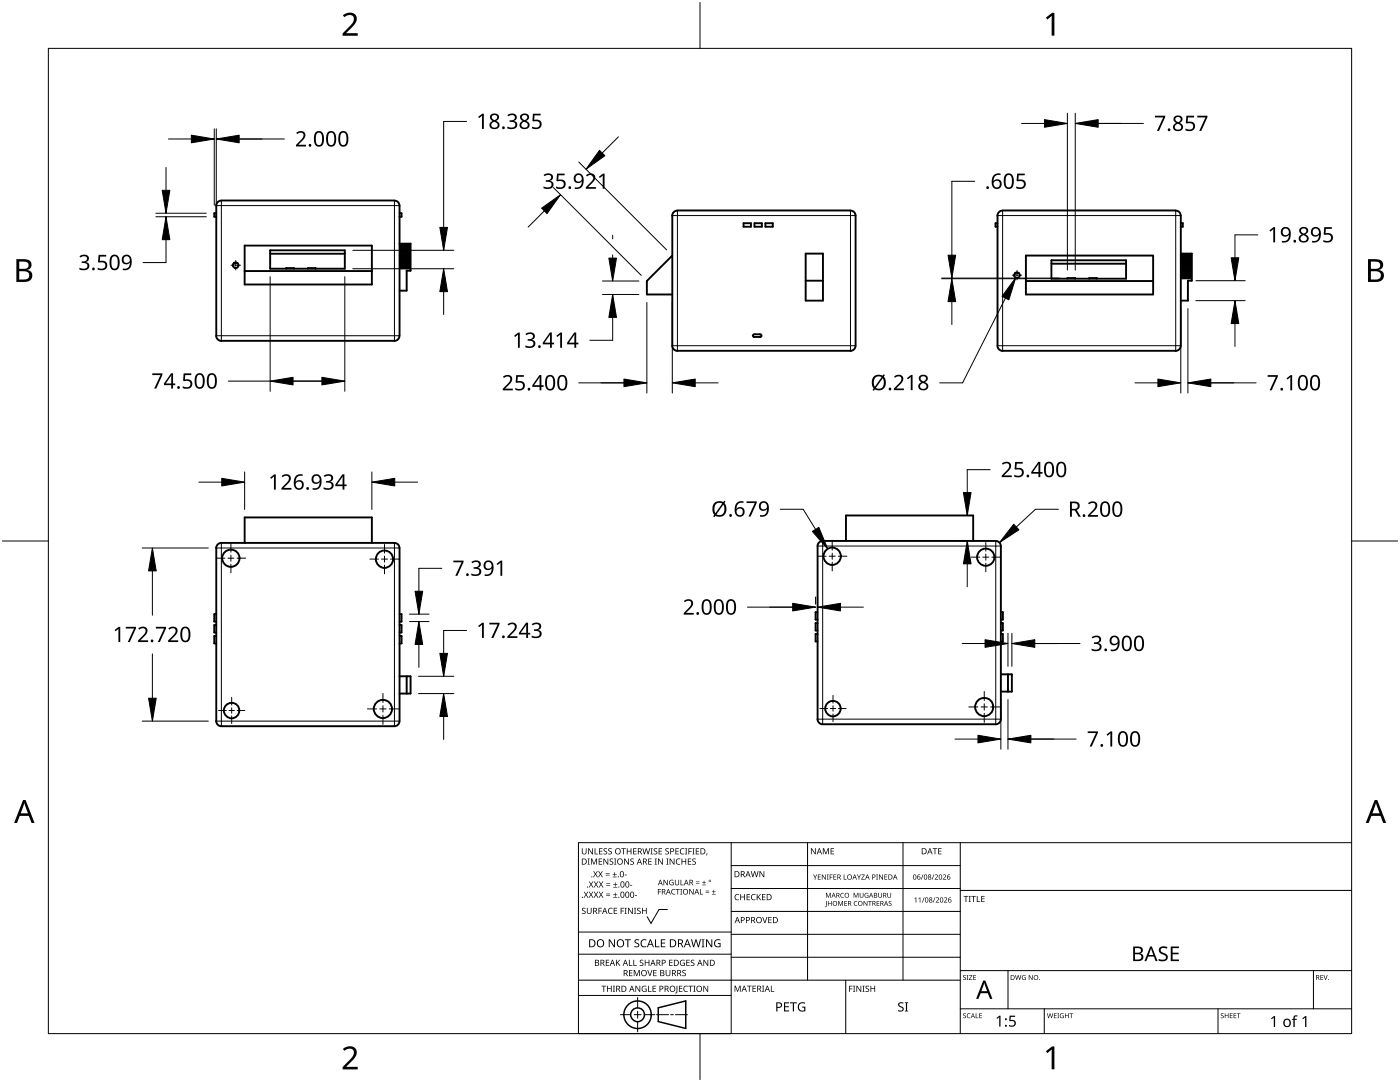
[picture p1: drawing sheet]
<svg xmlns="http://www.w3.org/2000/svg" width="279mm" height="216mm" viewBox="0 0 279 216" stroke-linecap="round" stroke-linejoin="round" font-family="sans-serif">
<g fill="none" stroke="#000" stroke-width=".38">
<path d="M43.2 41l-.1 26a1.08 1.08 0 0 0 1.1 1M43.2 42.5h-.4v.8h.4M44.2 40a.98 .98 0 0 0-1.1 1.1M44.2 40h34.5M46.7 52.5l-.2 .5M46.7 52.5h.1M46.7 52.5h.7M48.8 54.1h25.4M48.8 49h25.4v7.8h-25.4zM53.9 49.9h14.9v3.7h-14.9zM57.1 53.6v-.1h1.6v.1M61.4 53.6v-.1h1.6v.1"/>
<path d="M68.8 50.6h-14.9M78.7 40a.94 .94 0 0 1 1 1.1M79.7 41v26a1.01 1.01 0 0 1-1 1M79.7 42.5h.4v.8h-.4M79.7 48.6h2.2v5.4h-.7v4h-1.5M79.8 52.3h2v.1h-2zM79.8 51.4h2v.1h-2zM79.8 48.8l2 .1zM79.8 49.5l2 .1zM79.8 50.1l2 .1zM79.8 50.7h2v.1h-2zM79.8 53h2v.2h-2z"/>
<path d="M80 49.1l1.8 .1zM80 49.7l1.8 .1zM80 50.4h1.8zM80 53.4h1.8v.1h-1.8zM80 52.6h1.8v.2h-1.8zM80 51.8h1.8v.1h-1.8zM80 51h1.8v.1h-1.8zM134.2 43v26a1.07 1.07 0 0 0 1 1M134.2 51l-5.1 5.1v2.7h5.1M135.2 42a.98 .98 0 0 0-1 1.1M148.4 44.5h1.5v.7h-1.5zM150.6 44.5h1.4v.7h-1.4z"/>
<path d="M152.8 44.5h1.4v.7h-1.4zM160.8 50.6h3.4v9.4h-3.4zM160.8 56h3.4M169.7 42a.95 .95 0 0 1 1 1.1M169.7 42h-34.5M170.7 43v26a1.02 1.02 0 0 1-1 1h-34.5M199.1 43v26a1.08 1.08 0 0 0 1 1h34.5M199.1 44.5h-.4v.7h.4M200.1 42a.99 .99 0 0 0-1 1.1M202.6 54.5l-.2 .5M202.6 54.5h.1M202.6 54.5h.7"/>
<path d="M204.7 56.1h25.4M204.7 51h25.4v7.8h-25.4zM209.8 52.6h14.9M209.8 51.9h14.9v3.7h-14.9zM214.6 55.6v-.1h-1.6v.1M218.9 55.6v-.1h-1.5v.1M234.6 42a.94 .94 0 0 1 1 1.1M234.6 42h-34.5M235.7 44.5h.4v.7h-.4M235.7 50.6h2.2v5.4h-.8v4h-1.4M235.7 43l-.1 26a1.01 1.01 0 0 1-1 1M235.8 50.8l1.9 .1z"/>
<path d="M235.8 51.5h1.9zM235.8 52.1l1.9 .1zM235.8 52.7h1.9v.1h-1.9zM235.8 53.4h1.9v.1h-1.9zM235.8 54.2h1.9v.2h-1.9zM235.8 55h1.9v.2h-1.9zM235.9 51.1l1.8 .1zM235.9 51.7l1.8 .1zM235.9 52.3l1.8 .1zM235.9 53h1.8v.1h-1.8zM235.9 53.8h1.8v.1h-1.8zM235.9 54.6h1.8v.2h-1.8z"/>
<path d="M235.9 55.4h1.8v.1h-1.8zM44.2 68h34.5M150.5 66.7l-.3 .3 .3 .3M150.5 66.7h1.2M150.6 67.2h1.1M151.6 66.7l.3 .1 .1 .2-.4 .3M48.8 108.3v-5h25.4v5M78.7 108.3a.99 .99 0 0 1 1 1v34.6a1.03 1.03 0 0 1-1 1M78.7 108.3h-34.5a1.05 1.05 0 0 0-1.1 1l.1 34.6a1.01 1.01 0 0 0 1 1h34.5M164.2 108a1.02 1.02 0 0 0-1 1v34.5a1.03 1.03 0 0 0 1 1M168.8 107.9v-5h25.4v5M198.7 108a.99 .99 0 0 1 1 1v34.5a1.04 1.04 0 0 1-1 1"/>
<path d="M198.7 107.9h-34.5M43.2 122.5h-.4v1.5h.4M43.2 124.7h-.4v1.5h.4M43.2 126.9h-.4v1.5h.4M79.7 122.5h.4v1.5h-.4M79.7 124.7h.4v1.5h-.4M79.7 126.9h.4v1.5h-.4M79.7 134.9h2.2v3.5h-2.2M81.2 134.9v3.5M163.2 122.2h-.4v1.4h.4M163.2 126.5h-.4v1.5h.4M163.2 124.3h-.4v1.5h.4"/>
<path d="M199.7 122.2h.4v1.4h-.4M199.7 126.5h.4v1.5h-.4M199.7 124.3h.4v1.5h-.4M199.7 134.6h2.2v3.4h-2.2M201.2 134.6v3.4M164.2 144.5h34.5"/>
<circle cx="47" cy="52.9" r=".55"/>
<circle cx="202.9" cy="54.9" r=".55"/>
<circle cx="46.1" cy="111.4" r="1.72"/>
<circle cx="76.7" cy="111.6" r="1.72"/>
<circle cx="166.1" cy="111" r="1.73"/>
<circle cx="196.7" cy="111.2" r="1.72"/>
<circle cx="46.2" cy="141.8" r="1.54"/>
<circle cx="76.4" cy="141.5" r="1.82"/>
<circle cx="166.2" cy="141.4" r="1.54"/>
<circle cx="196.4" cy="141.1" r="1.8"/>
</g>
<g fill="none" stroke="#000" stroke-width=".2">
<path d="M43.2 41h36.5M44.2 40v28M78.7 40v28M134.2 43h36.5M135.2 42v28M169.7 42v28M199.1 43h36.6M200.1 42v28M234.6 42v28M43.2 67h36.5M134.2 69h36.5M199.1 69h36.6"/>
<path d="M43.2 109.3h36.5M44.2 108.3v36.6M78.7 108.3v36.6M163.2 109h36.5M164.2 107.9v36.6M198.7 107.9v36.6M43.2 143.9h36.5M163.2 143.5h36.5"/>
</g>
<path d="M9.7 9.7h260v196.5h-260z" fill="none" stroke="#000" stroke-width=".2"/>
<path d="M139.7 .5v9.2M.5 108h9.2M269.7 108h9.2M139.7 206.2v9.2" fill="none" stroke="#000" stroke-width=".2"/>
<g fill="#000">
<path d="M68.4 3.1a1.64 1.64 0 0 1 2.8 .4 2.52 2.52 0 0 1-1.2 2.2l-.9 .9h2.3v.5h-3v-.4l1.2-1.2a1.95 1.95 0 0 0 .9-2.2 1.23 1.23 0 0 0-1.8 .1zM208.7 3.5l1.3-.9h.4v4.5h-.5v-4l-.9 .8zM68.4 209.3a1.64 1.64 0 0 1 2.8 .4 2.52 2.52 0 0 1-1.2 2.2l-.9 1h2.3v.5h-3v-.5l1.2-1.2a1.95 1.95 0 0 0 .9-2.1 1.23 1.23 0 0 0-1.8 .1zM208.7 209.8l1.3-1h.4v4.6h-.5v-4l-.9 .7z"/>
<path d="M3.3 51.7h1.3a1.28 1.28 0 0 1 1.7 1.3 1.04 1.04 0 0 1-.9 .9 1.23 1.23 0 0 1 1 1.5 1.23 1.23 0 0 1-1.5 .9h-1.6zM3.8 54.1v1.7h1a.86 .86 0 0 0 1-.9 .86 .86 0 0 0-1.1-.8zM3.8 52.2v1.4h.9a.78 .78 0 0 0 1-.7 .78 .78 0 0 0-1.1-.7z"/>
<path d="M273 51.7h1.3a1.28 1.28 0 0 1 1.7 1.3 1.04 1.04 0 0 1-.8 .9 1.23 1.23 0 0 1 1 1.5 1.23 1.23 0 0 1-1.6 .9h-1.6zM273.6 54.1v1.7h.9a.86 .86 0 0 0 1.1-.9 .86 .86 0 0 0-1.1-.8zM273.6 52.2v1.4h.8a.78 .78 0 0 0 1-.7 .78 .78 0 0 0-1.1-.7z"/>
<path d="M4.6 159.6h.5l1.8 4.6h-.6l-.6-1.4h-1.8l-.5 1.4h-.6zM4.8 160.2l-.7 2.1h1.5z"/>
<path d="M274.3 159.6h.6l1.7 4.6h-.6l-.5-1.4h-1.8l-.6 1.4h-.5zM274.6 160.2l-.7 2.1h1.4z"/>
</g>
<g fill="none" stroke="#000" stroke-width=".2">
<path d="M145.9 168.1v38.1h-30.5v-38.1h154.3M145.9 172.7h45.7M145.9 177.3h45.7M161.2 168.1v27.5M180.2 168.1v27.5M191.6 168.1v38.1M191.6 177.7h78.1M115.4 198.6h30.5M115.4 195.6h76.2M115.4 190.4h30.5M115.4 186h30.5M127.3 199v2.1"/>
<path d="M133.2 181.5h-1.7l-1.6 2.8-.7-1.4M145.9 181.9h45.7M145.9 186.4h45.7M145.9 191h45.7M168.8 195.6v10.6M191.6 193.7h78.1M201.2 193.7v7.6M262.1 193.7v7.6M123.8 202.5h2.1M126.6 202.5h1.3M127.3 201.8v1.4M127.3 203.8v2.1"/>
<path d="M128.6 202.5h2.1M131 202.5h2.4M133.8 202.5h.6M134.8 202.5h2.4M191.6 201.3h78.1M208.4 201.3v4.9M243.1 201.3v4.9"/>
</g>
<g fill="#000">
<path d="M116.1 169.3h.2v.8a.32 .32 0 0 0 .3 .3 .32 .32 0 0 0 .3-.3v-.8h.2v.8a.47 .47 0 0 1-.5 .4 .47 .47 0 0 1-.5-.5zM116.5 177.9h.2l.3 .5 .3-.5h.1l-.4 .6 .4 .6h-.1l-.3-.5-.4 .5h-.1l.4-.6zM117.3 171.3h.4l-.1 .1v1l.1 .1h-.4l.1-.1v-1zM117.4 169.3h.2l.6 1v-1h.1v1.2h-.1l-.7-1v1h-.1zM117.5 177.9h.2l.3 .5 .3-.5h.1l-.4 .6 .4 .6h-.1l-.4-.5-.3 .5h-.1l.4-.6zM117.5 175.9h.2l.3 .5 .3-.5h.1l-.4 .6 .5 .6h-.2l-.3-.5-.4 .5h-.1l.4-.6zM117.9 171.3h.3l.3 1 .4-1h.3v1.2h-.2v-1l-.4 1h-.1l-.4-1v1h-.2zM118.7 169.3h.1v1h.6v.2h-.7zM118.4 173.8h.1l.3 .5 .3-.5h.2l-.4 .6 .4 .7h-.1l-.4-.6-.3 .6h-.1l.4-.7zM118.5 177.9h.2l.2 .5 .3-.5h.2l-.4 .6 .4 .6h-.1l-.4-.5-.3 .5h-.1l.4-.6zM118.5 175.9h.2l.3 .5 .3-.5h.1l-.4 .6 .4 .6h-.1l-.3-.5-.4 .5h-.1l.4-.6zM119.5 171.3h.7v.1h-.6v.4h.5v.2h-.5v.4h.6v.1h-.7z"/>
<path d="M119.6 169.3h.6v.1h-.5v.4h.5v.1h-.5v.4h.5v.2h-.6zM119.4 173.8h.1l.3 .5 .3-.5h.2l-.4 .6 .4 .7h-.1l-.4-.6-.3 .6h-.2l.5-.7zM119.5 177.9h.1l.3 .5 .3-.5h.2l-.4 .6 .4 .6h-.1l-.4-.5-.3 .5h-.1l.4-.6zM119.5 175.9h.2l.3 .5 .3-.5h.1l-.4 .6 .4 .6h-.1l-.4-.5-.3 .5h-.1l.4-.6zM120.9 174.6h.8v.1h-.8zM120.9 174.2h.8v.1h-.8zM121 178.7h.8v.1h-.8zM121 178.3h.8v.1h-.8zM121 176.6h.8v.1h-.8zM121 176.3h.8v.1h-.8zM120.5 169.4l.4-.1h.3l-.1 .1a.25 .25 0 0 0-.4-.1 .25 .25 0 0 0 0 .4l.4 .3 .1 .2-.3 .3-.5-.1v-.1h.2a.27 .27 0 0 0 .4-.1 .27 .27 0 0 0-.3-.3l-.2-.2zM120.4 171.3h.2l.7 1-.1-1h.2v1.2h-.2l-.6-1v1h-.2z"/>
<path d="M121.4 169.4l.5-.1h.2v.1a.25 .25 0 0 0-.4-.1 .25 .25 0 0 0 0 .4l.4 .3v.2l-.2 .3-.5-.1v-.1h.1a.27 .27 0 0 0 .5-.1 .27 .27 0 0 0-.4-.3l-.2-.2zM122.3 174.9h.8v.2h-.8zM122.4 179h.8v.1h-.8zM122.4 177h.8v.1h-.8zM121.7 171.4l.4-.1 .3 .1-.1 .1a.25 .25 0 0 0-.4-.1 .25 .25 0 0 0 0 .4 .42 .42 0 0 1 .5 .5 .42 .42 0 0 1-.7 .2l-.1-.2 .2 .1a.27 .27 0 0 0 .5-.2 .27 .27 0 0 0-.4-.3l-.2-.2zM122.6 174h.1v.4h.4v.1h-.4v.4h-.1v-.4h-.3v-.1h.3zM122.7 178.1h.1v.4h.4v.1h-.4v.3h-.1v-.3h-.3v-.1h.3zM122.7 176.1h.2v.3h.3v.2h-.3v.3h-.2v-.3h-.3v-.2h.3zM122.6 171.3h.4l-.1 .1v1l.1 .1h-.4l.1-.1v-1zM124 169.3h.9v.1h-.4v1.1h-.1v-1.1h-.4zM124.7 174.5h.4v.2h-.4zM124.6 171.3h.1l.7 1v-1h.1v1.2h-.2l-.6-1v1h-.1z"/>
<path d="M125.7 176.6h.5v.1h-.5zM125.1 169.3h.1v.5h.7v-.5h.1v1.2h-.1v-.6h-.7v.6h-.1zM125.8 171.4l.5-.1 .2 .1v.1a.25 .25 0 0 0-.4-.1 .25 .25 0 0 0 0 .4 .42 .42 0 0 1 .4 .5 .42 .42 0 0 1-.7 .2v-.2l.1 .1a.27 .27 0 0 0 .5-.2 .27 .27 0 0 0-.4-.3l-.2-.2zM126.7 178.6h.4v.2h-.4zM126.4 169.3h.6v.1h-.5v.4h.5v.1h-.5v.4h.5v.2h-.6zM128.2 169.3h.2l.2 1 .3-1h.2l.2 1 .3-1h.1l-.3 1.2h-.1l-.3-1.1-.3 1.1h-.2zM129.4 171.3h.7v.1h-.6v.4h.5v.2h-.5v.4h.6v.1h-.7zM129.8 169.3h.5l-.2 .1v1l.2 .1h-.5l.2-.1v-1zM130.7 171.3h.4l-.1 .1v1l.1 .1h-.4l.1-.1v-1zM130.5 169.4l.4-.1h.3l-.1 .1a.25 .25 0 0 0-.4-.1 .25 .25 0 0 0 0 .4l.4 .3 .1 .2-.2 .3-.6-.1v-.1h.2a.27 .27 0 0 0 .4-.1 .27 .27 0 0 0-.3-.3l-.2-.2zM131.3 177.4h.6v.1h-.5v.4h.5v.1h-.5v.5h-.1zM131.4 169.3h.7v.1h-.5v.4h.5v.1h-.5v.4h.5v.2h-.7z"/>
<path d="M131.3 171.3h.2l.7 1v-1h.1v1.2h-.2l-.6-1v1h-.2zM132.4 175.6h.2l.6 .9v-.9h.1v1h-.2l-.6-.9v.9h-.1zM133 171.3h.4l-.1 .1v1l.1 .1h-.4l.1-.1v-1zM132.8 169.4l.4-.1h.3l-.1 .1a.25 .25 0 0 0-.3-.1 .25 .25 0 0 0 0 .4l.4 .3v.2l-.2 .3-.5-.1v-.1h.1a.27 .27 0 0 0 .5-.1 .27 .27 0 0 0-.4-.3l-.2-.2zM133.7 175.7l.5-.2 .2 .1v.1a.45 .45 0 0 0-.7 .4 .45 .45 0 0 0 .6 .4v-.3h-.2v-.1h.3v.5a.6 .6 0 0 1-.8-.1 .6 .6 0 0 1 .1-.8zM134.1 177.5l.4-.1h.3l-.1 .2a.44 .44 0 0 0-.6 .4 .44 .44 0 0 0 .6 .3 .52 .52 0 0 1-.7 0 .52 .52 0 0 1 .1-.8zM133.6 171.3h.2l.7 1v-1h.1v1.2h-.2l-.6-1v1h-.2zM134.9 177.4h.8v.1h-.4v1h-.1v-1h-.3zM135 171.5l.5-.2 .3 .1-.1 .1a.49 .49 0 0 0-.7 .4 .49 .49 0 0 0 .7 .5 .52 .52 0 0 1-.6 0 .52 .52 0 0 1-.2-.6zM134.8 169.3h.7v.1h-.6v.4h.5v.1h-.5v.4h.6v.2h-.7zM134.7 175.6h.1v.7a.28 .28 0 0 0 .3 .2 .28 .28 0 0 0 .3-.2v-.7h.1v.7a.42 .42 0 0 1-.4 .4 .42 .42 0 0 1-.4-.4zM135.8 175.6h.2v.9h.4v.1h-.6z"/>
<path d="M135.8 177.4h.3l-.1 .1v.9l.1 .1h-.3l.1-.1v-.9zM135.8 169.4l.4-.1h.4l-.1 .1h-.2a.49 .49 0 0 0-.4 .6 .49 .49 0 0 0 .7 .3 .52 .52 0 0 1-.7 .1 .52 .52 0 0 1-.2-.6zM136 171.3h.2v.5h.6v-.5h.1v1.2h-.1v-.5h-.6v.5h-.2zM136.7 169.3h.5l-.2 .1v1l.2 .1h-.5l.2-.1v-1zM137.4 169.3h.7v.1h-.6v.4h.5v.2h-.5v.5h-.1zM137.3 171.3h.7v.1h-.6v.4h.5v.2h-.5v.4h.6v.1h-.7zM137.6 177.4h.1l.6 .9v-.9h.1v1.1h-.1l-.6-.9v.9h-.1zM138.2 169.3h.4l-.1 .1v1l.1 .1h-.4l.1-.1v-1zM138.9 176.2h.7v.1h-.7zM138.9 175.9h.7v.1h-.7zM138.2 171.4l.4-.1 .3 .1-.1 .1a.25 .25 0 0 0-.4-.1 .25 .25 0 0 0 0 .4 .42 .42 0 0 1 .5 .5 .42 .42 0 0 1-.7 .2l-.1-.2 .2 .1a.27 .27 0 0 0 .5-.2 .27 .27 0 0 0-.4-.3l-.2-.2zM138.9 169.3h.6v.1h-.5v.4h.5v.1h-.5v.4h.5v.2h-.6z"/>
<path d="M139.7 177.4h.1v1h.5v.1h-.6zM140.1 176.5h.8v.1h-.8zM140.5 175.7h.1v.3h.3v.2h-.3v.3h-.1v-.3h-.4v-.2h.4zM140.8 178h.7v.2h-.7zM140.8 177.7h.7v.1h-.7zM141 170.3h.2l-.3 .4zM142.1 178.4h.7v.1h-.7zM142.4 177.6h.1v.3h.3v.1h-.3v.3h-.1v-.3h-.3v-.1h.3zM146.8 178.6l.4-.2 .3 .1v.1a.49 .49 0 0 0-.7 .4 .49 .49 0 0 0 .7 .5 .52 .52 0 0 1-.7 0 .52 .52 0 0 1-.2-.6zM147.7 178.4h.2v.5h.6v-.5h.2v1.2h-.2v-.5h-.6v.5h-.2zM149 178.4h.7v.1h-.5v.4h.4v.2h-.4v.4h.5v.1h-.7zM150 178.6l.5-.2 .3 .1-.1 .1a.49 .49 0 0 0-.7 .4 .49 .49 0 0 0 .8 .5 .52 .52 0 0 1-.7 0 .52 .52 0 0 1-.2-.6z"/>
<path d="M149.8 173.8h.2l.3 1.1 .2-1.1h.2l.3 1.1 .2-1.1h.2l-.3 1.2h-.2l-.3-1-.3 1h-.1zM151 178.4h.2v.6l.5-.6h.2l-.5 .5 .5 .7h-.2l-.4-.6-.1 .6h-.2zM151.6 173.8h.1l.7 1v-1h.1v1.2h-.1l-.7-1v1h-.1zM152.1 178.4h.7v.1h-.6v.4h.5v.2h-.5v.4h.6v.1h-.7zM162.3 174.5h.1l.3 .5 .2-.5h.2l-.4 .6v.4h-.1v-.4zM161.8 169.3h.2l.7 1v-1h.1v1.2h-.2l-.6-1v1h-.2zM163.2 174.5h.6v.1h-.4v.3h.4v.1h-.4v.4h.4v.1h-.6zM164.2 169.3h.2l.4 .9 .4-.9h.2v1.2h-.1v-1.1l-.4 1.1h-.1l-.4-1.1v1.1h-.2zM164 174.5h.2l.5 .8v-.8h.1v1h-.1l-.6-.8v.8h-.1zM164.8 178.2h.2l.3 .8 .3-.8h.2v.9h-.1v-.8l-.4 .8-.4-.8 .1 .8h-.2zM165 174.5h.4l-.1 .1v.8l.1 .1h-.4l.1-.1v-.8zM165.6 174.5h.6v.1h-.5v.4h.4v.1h-.4v.4h-.1z"/>
<path d="M165.8 169.3h.6v.1h-.5v.4h.5v.1h-.5v.4h.5v.2h-.6zM166.3 174.5h.6v.1h-.4v.3h.4v.1h-.4v.4h.4v.1h-.6zM167.8 178.3l.4-.1h.2v.1a.39 .39 0 0 0-.6 .4 .39 .39 0 0 0 .6 .3 .45 .45 0 0 1-.7-.1 .45 .45 0 0 1 .1-.6zM168.4 174.5h.1v.9h.5v.1h-.6zM170.4 178.2h.1l.3 .8 .3-.8h.2v.9h-.1v-.8l-.4 .8-.3-.8v.8h-.1zM170.5 179.9l.4-.1h.2v.1a.39 .39 0 0 0-.6 .4 .39 .39 0 0 0 .6 .3 .45 .45 0 0 1-.7 0 .45 .45 0 0 1 .1-.7zM171 174.5h.2l.2 .5 .3-.5h.1l-.3 .6v.4h-.1v-.4zM171.6 178.2h.1v.6a.25 .25 0 0 0 .2 .2 .25 .25 0 0 0 .3-.2v-.6h.1v.6a.37 .37 0 0 1-.4 .3 .37 .37 0 0 1-.3-.3zM171.9 174.5h.7l-.6 .9h.6v.1h-.7l.5-.9h-.5zM172.7 178.3l.6-.1-.1 .1a.39 .39 0 0 0-.6 .4 .39 .39 0 0 0 .6 .3v-.3l-.2-.1h.3v.5a.53 .53 0 0 1-.7-.1 .53 .53 0 0 1 .1-.7zM174.9 174.5h.3l-.1 .1v.8l.1 .1h-.3l.1-.1v-.8zM175.3 178.2h.1v.6a.25 .25 0 0 0 .2 .2 .25 .25 0 0 0 .3-.2v-.6h.1v.6a.37 .37 0 0 1-.4 .3 .37 .37 0 0 1-.3-.3z"/>
<path d="M175.4 174.5h.2l.5 .8v-.8h.1v1h-.1l-.6-.8v.8h-.1zM176.5 174.5h.6v.1h-.5v.3h.4v.1h-.4v.4h.5v.1h-.6zM177.1 178.2h.1v.6a.25 .25 0 0 0 .3 .2 .25 .25 0 0 0 .2-.2v-.6h.1v.6a.37 .37 0 0 1-.3 .3 .37 .37 0 0 1-.4-.3zM184.2 174.5h.1l-.4 1h-.1zM184.4 179.1h.1l-.4 1h-.1zM186.3 174.5h.2l-.4 1h-.2zM186.5 179.1h.2l-.4 1h-.1zM186.1 169.3h.9v.1h-.3v1.1h-.2v-1.1h-.4zM186.5 174.6a.37 .37 0 0 1 .6 0 .37 .37 0 0 1-.2 .6l-.2 .2h.5v.1h-.7l.3-.4a.27 .27 0 0 0 .3-.3 .27 .27 0 0 0-.4-.2zM187.2 169.3h.7v.1h-.5v.4h.5v.1h-.5v.4h.5v.2h-.7zM188.2 174.6a.37 .37 0 0 1 .6 0 .37 .37 0 0 1-.3 .6l-.2 .2h.5v.1h-.6l.2-.4a.27 .27 0 0 0 .3-.3 .27 .27 0 0 0-.4-.2zM192.3 178.8h.9v.1h-.3v1.1h-.2v-1.1h-.4z"/>
<path d="M193.3 178.8h.5l-.2 .1v1l.2 .1h-.5l.2-.1v-1zM193.8 178.8h1v.1h-.4v1.1h-.2v-1.1h-.4zM194.9 178.8h.2v1.1h.5v.1h-.7zM195.8 178.8h.7v.1h-.5v.4h.5v.1h-.5v.5h.5v.1h-.7zM116.2 181.3l.4-.2 .3 .1-.1 .1a.25 .25 0 0 0-.4-.1 .25 .25 0 0 0 0 .4l.4 .2 .1 .3-.3 .3-.5-.1v-.1h.2a.27 .27 0 0 0 .4-.1 .27 .27 0 0 0-.3-.3l-.2-.2zM117.1 181.1h.2v.8a.32 .32 0 0 0 .3 .3 .32 .32 0 0 0 .3-.3v-.8h.2v.8a.47 .47 0 0 1-.5 .5 .47 .47 0 0 1-.5-.5zM119.4 181.1h.7v.2h-.5v.4h.5v.1h-.5v.6h-.2zM120 196.7h1v.1h-.4v1.1h-.2v-1.1h-.4zM120.9 191.5h.7v.1h-.5v.4h.4v.2h-.4v.4h.5v.1h-.7zM121.5 181.3l.4-.2 .4 .1-.1 .1a.49 .49 0 0 0-.7 .5 .49 .49 0 0 0 .7 .4 .52 .52 0 0 1-.6 .1 .52 .52 0 0 1-.3-.6zM121.1 196.7h.2v.5h.6v-.5h.2v1.2h-.2v-.6h-.6v.6h-.2zM121.5 187.4h.2l.9 1.3v-1.3h.1v1.6h-.2l-.8-1.3v1.3h-.2z"/>
<path d="M122.3 196.7h.4l-.1 .1v1l.1 .1h-.4l.2-.1v-1zM122.5 181.1h.7v.2h-.6v.4h.5v.1h-.5v.4h.6v.2h-.7zM122.9 191.5h.2v.6l.5-.6h.2l-.5 .5 .5 .7h-.2l-.4-.6-.1 .6h-.2zM123.9 181.1h.6v.2h-.5v.4h.5v.1h-.5v.6h-.1zM124.7 181.1h.4l-.2 .2v.9l.2 .2h-.4l.1-.2v-.9zM124.7 187.4h1.2v.2h-.5v1.4h-.2v-1.4h-.5zM125.5 191.5h.2v1.1h.5v.1h-.7zM125.5 193.6h.7v.1h-.5v.4h.5v.1h-.5v.4h.5v.2h-.7zM125.3 181.1h.2l.7 1.1-.1-1.1h.2v1.3h-.2l-.6-1v1h-.2zM126.4 191.5h.2v1.1h.5v.1h-.7zM126.5 181.1h.5l-.2 .2v.9l.2 .2h-.5l.2-.2v-.9zM126.5 193.6h.2l.4 1 .4-1h.2v1.2h-.2v-1.1l-.4 1.1h-.1l-.4-1.1v1.1h-.1z"/>
<path d="M126.7 187.6l.3-.2 .6 .1-.2 .1a.33 .33 0 0 0-.6 .2 .33 .33 0 0 0 .4 .4 .47 .47 0 0 1 .4 .6 .47 .47 0 0 1-.7 .2h-.3v-.2h.2a.35 .35 0 0 0 .6-.2 .35 .35 0 0 0-.5-.4l-.3-.2zM126.8 196.7h.2l.6 1v-1h.2v1.2h-.2l-.7-1 .1 1h-.2zM127.2 181.3l.4-.2 .3 .1-.1 .1a.25 .25 0 0 0-.4-.1 .25 .25 0 0 0 0 .4l.4 .2 .1 .3-.3 .3-.5-.1v-.1h.2a.27 .27 0 0 0 .4-.1 .27 .27 0 0 0-.3-.3l-.2-.2zM127.7 191.6l.5-.1 .2 .1v.1a.25 .25 0 0 0-.4-.1 .25 .25 0 0 0 0 .4l.4 .2v.3l-.2 .2h-.5v-.2l.1 .1a.27 .27 0 0 0 .5-.2 .27 .27 0 0 0-.4-.3l-.2-.2zM128 187.6l.6-.2 .4 .1v.2a.64 .64 0 0 0-1 .5 .64 .64 0 0 0 1 .6v.2a.83 .83 0 0 1-1.1-.3 .83 .83 0 0 1 .1-1.1zM128.2 196.8l.6-.1 .2 .1v.1a.5 .5 0 0 0-.8 .4 .5 .5 0 0 0 .7 .5v-.4h-.3v-.1h.4v.6a.66 .66 0 0 1-.8-.2 .66 .66 0 0 1 0-.9zM128.1 181.1h.2v.6h.6v-.6h.2v1.3h-.2v-.6h-.6v.6h-.2zM129.2 193.6h.1l.4 1 .3-1h.2l-.4 1.2h-.2zM129.3 196.7h.2v1.1h.5v.1h-.7zM128.7 191.5h.1v.5h.6v-.5h.2v1.2h-.2v-.5h-.6v.5h-.1zM130.7 187.4h.2v1.4h.7v.2h-.9zM130.2 196.7h.7v.1h-.5v.4h.5v.1h-.5v.5h.5v.1h-.7z"/>
<path d="M130.4 193.6h.6v.1h-.5v.4h.5v.1h-.5v.4h.5v.2h-.6zM131.9 187.4h.9v.2h-.7v.5h.6v.2h-.6v.5h.7v.2h-.9zM132.8 193.6h.2v.7a.32 .32 0 0 0 .3 .4 .32 .32 0 0 0 .3-.4v-.7h.2v.7a.47 .47 0 0 1-.5 .5 .47 .47 0 0 1-.5-.5zM133.5 191.5h.7v.1h-.5v.4h.5v.2h-.5v.4h.5v.1h-.7zM135 196.7h.2v1.3l-.1 .2h-.3l-.1-.1 .3-.2zM135.5 196.7h.7v.1h-.5v.4h.4v.1h-.4v.5h.5v.1h-.7zM135.8 191.7l.5-.2 .4 .1-.1 .1a.5 .5 0 0 0-.8 .4 .5 .5 0 0 0 .7 .5v-.4h-.2v-.1h.4v.6a.66 .66 0 0 1-.9-.1 .66 .66 0 0 1 0-.9zM136.2 193.7l.4-.2 .3 .1-.1 .1a.25 .25 0 0 0-.4-.1 .25 .25 0 0 0 0 .4 .42 .42 0 0 1 .5 .6 .42 .42 0 0 1-.7 .2l-.1-.2h.2a.27 .27 0 0 0 .5-.1 .27 .27 0 0 0-.4-.3l-.2-.2zM136.5 196.8l.5-.1 .3 .1-.1 .1a.49 .49 0 0 0-.7 .4 .49 .49 0 0 0 .8 .4 .52 .52 0 0 1-.7 .1 .52 .52 0 0 1-.2-.6zM137 191.5h.7v.1h-.6v.4h.5v.2h-.5v.4h.6v.1h-.7zM137.4 196.7h.9v.1h-.4v1.1h-.1v-1.1h-.4zM137.9 191.6l.4-.1 .3 .1-.1 .1a.25 .25 0 0 0-.4-.1 .25 .25 0 0 0 0 .4l.4 .2 .1 .3-.2 .2h-.6v-.2l.2 .1a.27 .27 0 0 0 .5-.2 .27 .27 0 0 0-.4-.3l-.2-.2z"/>
<path d="M138.4 196.7h.4l-.1 .1v1l.1 .1h-.4l.1-.1v-1zM137.9 187.4h.2l.3 1.4 .4-1.4h.2l.4 1.4 .3-1.4h.2l-.4 1.6h-.2l-.4-1.3-.4 1.3h-.2zM140 187.4h.6l-.2 .2v1.3l.2 .1h-.6l.2-.1v-1.3zM140.4 196.7h.1l.7 1v-1h.1v1.2h-.1l-.7-1v1h-.1zM140.4 191.5h.2l.6 1v-1h.1v1.2h-.1l-.7-1v1h-.1zM140.9 187.4h.2l.9 1.3v-1.3h.2v1.6h-.3l-.8-1.3v1.3h-.2zM142.7 187.6l.7-.2 .4 .1-.1 .2a.65 .65 0 0 0-1 .5 .65 .65 0 0 0 .9 .6v-.4h-.3v-.2h.5v.7a.86 .86 0 0 1-1.1-.1 .86 .86 0 0 1 0-1.2zM146.6 196.7h.2l.4 1 .4-1h.2v1.2h-.1v-1.1l-.4 1.1h-.2l-.4-1.1v1.1h-.1zM149.1 196.7h.9v.1h-.4v1.1h-.1v-1.1h-.4zM150.2 196.7h.7v.1h-.6v.4h.5v.1h-.5v.5h.6v.1h-.7zM152.1 183h.2l.3 1 .4-1h.2l-.5 1.2h-.1zM152.1 196.7h.4l-.1 .1v1l.1 .1h-.4l.1-.1v-1z"/>
<path d="M153.8 196.7h.2v1.1h.5v.1h-.7zM153.3 183h.7v.1h-.5v.4h.5v.1h-.5v.5h.5v.1h-.7zM164.9 179.8h.1v1l-.3 .2-.1-.1 .3-.1zM165.2 179.8h.2v.4h.4v-.4h.2v.9h-.2v-.4h-.4v.4h-.2zM167.3 179.8h.2l.3 .8 .3-.8h.1v.9h-.1v-.8l-.4 .8-.3-.8v.8h-.1zM168.5 179.8h.5v.1h-.4v.3h.4v.1h-.4v.3h.4v.1h-.5zM169.5 196.7h.6v.1h-.5v.5h.5v.1h-.5v.5h-.1zM170.2 196.7h.5l-.2 .1v1l.2 .1h-.5l.2-.1v-1zM170.9 196.7h.2l.6 1v-1h.2v1.2h-.2l-.6-1v1h-.2zM172.1 196.7h.5l-.2 .1v1l.2 .1h-.5l.2-.1v-1zM172.3 179.8h.2l.5 .8v-.8h.1v.9h-.1l-.6-.7 .1 .7h-.2zM172.8 196.8l.4-.1h.2v.2a.25 .25 0 0 0-.4-.1 .25 .25 0 0 0 0 .4l.4 .2 .1 .3-.3 .2h-.5v-.2l.2 .1a.27 .27 0 0 0 .4-.2 .27 .27 0 0 0-.3-.3l-.3-.2z"/>
<path d="M173.2 179.8h.8v.1h-.3v.8h-.2v-.8h-.3zM173.7 196.7h.2v.5h.6v-.5h.2v1.2h-.2v-.6h-.6v.6h-.2zM175 179.8h.5v.1h-.4v.3h.4v.1h-.4v.3h.4v.1h-.5zM177.4 179.9l.3-.1h.2v.1a.23 .23 0 0 0-.3 0 .23 .23 0 0 0-.1 .3 .23 .23 0 0 0 .3 .1 .3 .3 0 0 1 0 .5 .3 .3 0 0 1-.5-.2 .24 .24 0 0 0 .4 .1 .24 .24 0 0 0 0-.3l-.3-.2zM182.5 179.3l.4-.2v1h-.2v-.9l-.2 .2zM183.3 179.3l.4-.2v1h-.1v-.9l-.2 .2zM186.8 179.2a.37 .37 0 0 1 .6 0 .37 .37 0 0 1-.3 .6l-.2 .2h.5v.1h-.6l.2-.4a.27 .27 0 0 0 .3-.3 .27 .27 0 0 0-.4-.2zM188.4 179.2a.37 .37 0 0 1 .6 0 .37 .37 0 0 1-.2 .6l-.3 .2h.6v.1h-.7l.3-.4a.27 .27 0 0 0 .2-.3 .27 .27 0 0 0-.3-.2zM192.2 194.7l.4-.1h.2l-.1 .1a.24 .24 0 0 0-.3 0 .24 .24 0 0 0-.1 .3 .24 .24 0 0 0 .4 .1l.1 .1-.1 .3h-.4l-.1-.1a.24 .24 0 0 0 .3 .1 .24 .24 0 0 0 .1-.3l-.4-.3zM192.9 194.6h.4l-.1 .1v.7l.1 .1h-.4l.1-.1v-.7zM193.4 194.6h.6l-.5 .8h.6v.1h-.7l.5-.8h-.5zM194.2 194.6h.6v.1h-.4v.3h.4v.1h-.4v.3h.4v.1h-.6z"/>
<path d="M202.6 194.6h.1l.2 .8 .2-.8h.2l.2 .8 .2-.8h.1l-.2 .9h-.2l-.2-.8-.2 .8h-.2zM204.1 194.7l.3-.1h.3l-.1 .1a.4 .4 0 0 0-.6 .4 .4 .4 0 0 0 .6 .3v-.3l-.2-.1h.3v.5a.53 .53 0 0 1-.7-.1 .53 .53 0 0 1 .1-.7zM205.3 194.6h.2l.5 .8v-.8h.1v.9h-.2l-.5-.8v.8h-.1zM231.4 189.1a1.38 1.38 0 0 1 1.6-.1l-.1 .3-.4-.1a.52 .52 0 0 0-.7 0 .52 .52 0 0 0 0 .7l.3 .2a.9 .9 0 0 1 .9 1.1 .9 .9 0 0 1-1.2 .6l-.6-.1v-.4a1.04 1.04 0 0 0 1.5-.2 1.04 1.04 0 0 0-1-.8 .77 .77 0 0 1-.3-1.2zM233.7 188.9h1.6v.3h-1.3v.9h1.2v.3h-1.2v1.1h1.3v.3h-1.6zM263.5 194.6h.6v.1h-.5v.3h.4v.1h-.4v.3h.5v.1h-.6zM264.1 194.6h.2l.2 .8 .3-.8h.2l-.4 .9h-.1zM156.5 200h1v.2h-.8v.6h.7v.2h-.7v.6h.8v.2h-1zM157.7 200h1.3v.2h-.5v1.6h-.3v-1.6h-.5zM159.5 200.2l.8-.2 .4 .1-.1 .2a.75 .75 0 0 0-1.1 .5 .75 .75 0 0 0 1 .8v-.5h-.4v-.2h.6v.9a1 1 0 0 1-1.3-.2 1 1 0 0 1 .1-1.4zM179.3 200.2l.4-.2 .6 .1-.1 .2-.2-.1a.34 .34 0 0 0-.5 .2 .34 .34 0 0 0 .4 .4 .55 .55 0 0 1 .4 .7 .55 .55 0 0 1-.7 .3h-.4v-.3l.4 .1a.36 .36 0 0 0 .5-.2 .36 .36 0 0 0-.4-.4l-.4-.3zM180.6 200h.6v.1l-.2 .1v1.4l.2 .1v.1h-.6v-.1l.2-.1v-1.4l-.2-.1z"/>
<path d="M192.2 202.3l.4-.1h.2l-.1 .1a.24 .24 0 0 0-.3 0 .24 .24 0 0 0-.1 .3 .24 .24 0 0 0 .4 .1l.1 .2-.1 .2-.4 .1-.1-.2a.24 .24 0 0 0 .3 .1 .24 .24 0 0 0 .1-.3l-.4-.2zM193.1 202.3l.6-.1-.3 .1a.4 .4 0 0 0-.3 .5 .4 .4 0 0 0 .5 .2 .46 .46 0 0 1-.6 0 .46 .46 0 0 1 .1-.7zM194.7 202.2h.1v.8h.5v.2h-.6zM195.4 202.2h.6v.1h-.4v.3h.4v.1h-.4v.4h.4v.1h-.6zM198.9 203.1l.6-.4h.2v2.1h-.3v-1.9l-.4 .4zM201.5 202.7h1.1v.2h-.9v.6h.3a.73 .73 0 0 1 .7 1 .73 .73 0 0 1-1.1 .3h-.2v-.3l.2 .1a.51 .51 0 0 0 .9-.3 .51 .51 0 0 0-.8-.6h-.3zM209 202.2h.1l.2 .8 .2-.8h.1l.3 .8 .2-.8h.1l-.3 1h-.1l-.2-.9-.3 .9h-.1zM210.3 202.2h.6v.1h-.4v.3h.3v.1h-.3v.4h.4v.1h-.6zM211 202.2h.4l-.2 .1v.8l.2 .1h-.4l.1-.1v-.8zM211.6 202.3l.7-.1-.1 .1a.4 .4 0 0 0-.6 .4 .4 .4 0 0 0 .6 .3v-.2l-.2-.2h.3v.5a.53 .53 0 0 1-.7-.1 .53 .53 0 0 1 0-.7zM212.5 202.2h.2v.4h.5v-.4h.1v1h-.1v-.5h-.5v.5h-.2zM213.4 202.2h.8v.1h-.3v.9h-.2v-.9h-.3z"/>
<path d="M243.7 202.3l.3-.1h.2v.1a.24 .24 0 0 0-.3 0 .24 .24 0 0 0-.1 .3 .24 .24 0 0 0 .3 .1l.1 .2-.1 .2-.4 .1-.1-.2a.24 .24 0 0 0 .4 .1 .24 .24 0 0 0 0-.3l-.3-.2zM244.4 202.2h.2v.4h.5v-.4h.1v1h-.1v-.5h-.5v.5h-.2zM245.4 202.2h.6v.1h-.4v.3h.4v.1h-.4v.4h.4v.1h-.6zM246.2 202.2h.5v.1h-.4v.3h.4v.1h-.4v.4h.4v.1h-.5zM246.8 202.2h.8v.1h-.3v.9h-.2v-.9h-.3zM253.7 203.2l.6-.5h.2v2.2h-.3v-1.9l-.4 .4zM258.2 202.7l.3-.1h.5l-.1 .3-.4-.1-.1 .2v.3h.4v.2h-.4v1.4h-.3v-1.4h-.3l.3-.2zM259.9 203.2l.6-.5h.2v2.2h-.2v-1.9l-.5 .4z"/>
<path d="M116.1 171.3h.4a.61 .61 0 0 1 .6 .6 .61 .61 0 0 1-.6 .6h-.4zM116.3 171.4v1h.1a.48 .48 0 0 0 .5-.5 .48 .48 0 0 0-.4-.5z"/>
<path d="M122.7 169.9a.61 .61 0 0 1 1.2 0 .61 .61 0 0 1-1.2 0zM123 169.5a.47 .47 0 0 0-.1 .7 .47 .47 0 0 0 .8 0v-.1a.45 .45 0 0 0-.1-.6 .45 .45 0 0 0-.6 0z"/>
<path d="M123.1 171.9a.61 .61 0 0 1 1.2 0 .61 .61 0 0 1-1.2 0zM123.5 171.5l-.2 .4a.45 .45 0 0 0 .7 .4 .45 .45 0 0 0 0-.8l-.2-.1z"/>
<path d="M123.9 173.9a.51 .51 0 0 1 .6 .1 .51 .51 0 0 1 0 .7 .44 .44 0 0 1-.6 .3 .44 .44 0 0 1-.2-.6zM123.9 174v.1a.48 .48 0 0 0 .3 .8 .53 .53 0 0 0 .2-.5 .53 .53 0 0 0-.4-.4z"/>
<path d="M124 178a.44 .44 0 0 1 .5 0 .44 .44 0 0 1 .1 .5 .46 .46 0 0 1-.4 .7 .46 .46 0 0 1-.4-.7zM124.1 178.1l-.1 .2a.45 .45 0 0 0 .3 .7 .53 .53 0 0 0 .2-.5 .53 .53 0 0 0-.4-.4z"/>
<path d="M124 176a.44 .44 0 0 1 .5 0 .44 .44 0 0 1 .1 .5 .46 .46 0 0 1-.4 .6 .46 .46 0 0 1-.4-.7zM124.1 176.1l-.1 .4a.31 .31 0 0 0 .2 .5 .31 .31 0 0 0 .3-.5l-.1-.4z"/>
<path d="M124.9 178a.5 .5 0 0 1 .7 .1 .5 .5 0 0 1 0 .6 .44 .44 0 0 1-.6 .4 .44 .44 0 0 1-.2-.6zM125 178.1a.48 .48 0 0 0-.1 .6 .48 .48 0 0 0 .4 .3l.1-.8-.2-.2z"/>
<path d="M124.9 176a.44 .44 0 0 1 .6 0 .44 .44 0 0 1 .1 .5 .46 .46 0 0 1-.5 .6 .46 .46 0 0 1-.3-.7zM125 176.1l-.1 .4a.31 .31 0 0 0 .3 .5 .31 .31 0 0 0 .2-.5v-.4z"/>
<path d="M125.9 178a.5 .5 0 0 1 .6 .1 .5 .5 0 0 1 0 .6 .44 .44 0 0 1-.5 .4 .44 .44 0 0 1-.2-.6zM126 178.1l-.1 .1a.48 .48 0 0 0 .4 .8 .53 .53 0 0 0 .2-.5 .53 .53 0 0 0-.5-.4z"/>
<path d="M127.3 169.3h.3a.35 .35 0 0 1 .5 .2 .35 .35 0 0 1-.3 .4l.4 .6h-.2l-.3-.5h-.3v.5h-.1zM127.4 169.4v.4h.2a.23 .23 0 0 0 .3-.2 .23 .23 0 0 0-.3-.2z"/>
<path d="M127.5 171.3h.2l.4 1.2h-.1l-.2-.4h-.4l-.2 .4h-.1zM127.6 171.5l-.2 .5h.4z"/>
<path d="M128.3 171.3h.3a.35 .35 0 0 1 .5 .2 .35 .35 0 0 1-.3 .5l.4 .5h-.2l-.3-.5h-.2v.5h-.2zM128.5 171.4v.5h.1a.23 .23 0 0 0 .3-.2 .23 .23 0 0 0-.3-.3z"/>
<path d="M131.7 175.5h.1l.5 1.1h-.2l-.1-.3h-.4l-.2 .3h-.1zM131.8 175.7l-.2 .5h.4z"/>
<path d="M132.1 177.4h.3a.31 .31 0 0 1 .4 .2 .31 .31 0 0 1-.2 .4l.3 .5h-.2l-.3-.5h-.2v.5h-.1zM132.2 177.5v.4h.2a.21 .21 0 0 0 .2-.2 .21 .21 0 0 0-.2-.2z"/>
<path d="M133.3 177.4h.1l.5 1.1h-.2l-.1-.4h-.4l-.2 .4h-.1zM133.4 177.5l-.2 .5h.4z"/>
<path d="M133.8 169.3h.6l.1 .2-.1 .4-.5 .1v.5h-.1zM133.9 169.4v.5a.29 .29 0 0 0 .5-.3 .29 .29 0 0 0-.5-.2z"/>
<path d="M136.9 175.5h.1l.4 1.1h-.1l-.1-.3h-.5l-.1 .3h-.1zM137 175.7l-.2 .5h.3z"/>
<path d="M136.2 177.9a.55 .55 0 0 1 1.1 0 .55 .55 0 0 1-1.1 0zM136.4 177.9a.45 .45 0 0 0 .9 0 .45 .45 0 0 0-.9 0z"/>
<path d="M137.6 175.6h.3a.31 .31 0 0 1 .4 .2 .31 .31 0 0 1-.2 .4l.3 .4h-.2l-.2-.4h-.3v.4h-.1zM137.7 175.7v.4h.2a.21 .21 0 0 0 .3-.2 .21 .21 0 0 0-.3-.2z"/>
<path d="M139 177.4h.1l.4 1.1h-.1l-.1-.4h-.5l-.1 .4h-.1zM139.1 177.5l-.2 .5h.3z"/>
<path d="M139.8 169.3h.4a.54 .54 0 0 1 .6 .6 .56 .56 0 0 1-.7 .6h-.3zM140 169.4v.9h.1a.48 .48 0 0 0 .5-.4 .48 .48 0 0 0-.4-.5z"/>
<path d="M141.4 175.8a.25 .25 0 0 1 .5 0 .25 .25 0 0 1-.5 0zM141.5 175.8a.15 .15 0 0 0 .3 0 .15 .15 0 0 0-.3 0z"/>
<path d="M146.6 173.8h.4a.61 .61 0 0 1 .6 .6 .61 .61 0 0 1-.7 .6h-.3zM146.8 174v.9h.1a.43 .43 0 0 0 .5-.5 .41 .41 0 0 0-.4-.4z"/>
<path d="M147.8 173.8h.4a.35 .35 0 0 1 .4 .3 .35 .35 0 0 1-.2 .4l.3 .5h-.2l-.3-.5h-.2v.5h-.2zM148 174v.4h.2a.23 .23 0 0 0 .3-.2 .23 .23 0 0 0-.3-.2z"/>
<path d="M149.2 173.8h.1l.5 1.2h-.1l-.2-.3h-.5l-.1 .3h-.2zM149.3 174l-.2 .5h.4z"/>
<path d="M153 178.4h.4a.55 .55 0 0 1 .6 .6 .56 .56 0 0 1-.6 .6h-.4zM153.2 178.5v1h.1a.48 .48 0 0 0 .5-.5 .48 .48 0 0 0-.4-.5z"/>
<path d="M163.4 169.2h.2l.5 1.3h-.2l-.2-.4h-.4l-.2 .4h-.1zM163.5 169.4l-.2 .6h.4z"/>
<path d="M166.3 178.2l.5 .9-.3-.3h-.3l-.3 .3zM166.4 178.3l-.2 .4h.3z"/>
<path d="M166.9 178.2h.3a.28 .28 0 0 1 .3 .2 .28 .28 0 0 1-.2 .3l.3 .4h-.1l-.3-.4h-.2v.4h-.1zM167 178.3v.3h.2a.18 .18 0 0 0 .2-.2 .18 .18 0 0 0-.2-.1z"/>
<path d="M167.1 174.5h.3a.29 .29 0 0 1 .4 .2 .29 .29 0 0 1-.2 .4l.3 .4h-.2l-.2-.4h-.2v.4h-.2zM167.3 174.6v.4h.1a.2 .2 0 0 0 .2-.2 .2 .2 0 0 0-.2-.2z"/>
<path d="M168.5 178.6a.5 .5 0 0 1 1 0 .5 .5 0 0 1-1 0zM168.7 178.6a.36 .36 0 0 0 .7 0 .36 .36 0 0 0-.7 0z"/>
<path d="M169 175a.51 .51 0 0 1 1 0 .51 .51 0 0 1-1 0zM169.2 175a.4 .4 0 0 0 .8 0 .4 .4 0 0 0-.8 0z"/>
<path d="M170.5 174.5h.1l.4 1h-.1l-.1-.3h-.4l-.2 .3h-.1zM170.6 174.6l-.2 .5h.3z"/>
<path d="M173 174.5h.2l.4 1h-.2l-.1-.3h-.4l-.1 .3h-.2zM173.1 174.6l-.2 .5h.4z"/>
<path d="M173.8 178.2l.5 .9-.3-.3h-.3l-.3 .3zM173.8 178.3l-.1 .4h.3z"/>
<path d="M174.4 178.2h.3a.25 .25 0 0 1 .3 .1 .25 .25 0 0 1-.1 .3 .26 .26 0 0 1 .2 .3 .26 .26 0 0 1-.4 .2h-.3zM174.5 178.7v.3h.2a.18 .18 0 0 0 .3-.2 .18 .18 0 0 0-.3-.1zM174.5 178.3v.3h.2a.16 .16 0 0 0 .2-.2 .16 .16 0 0 0-.2-.1z"/>
<path d="M174.1 174.5h.2a.34 .34 0 0 1 .4 .4 .34 .34 0 0 1-.5 .2v.4h-.1zM174.2 174.6v.4a.25 .25 0 0 0 .4-.2 .25 .25 0 0 0-.4-.2z"/>
<path d="M176.3 178.2h.2a.28 .28 0 0 1 .4 .2 .28 .28 0 0 1-.2 .3l.3 .4h-.2l-.2-.4h-.2v.4h-.1zM176.4 178.3v.3h.1a.18 .18 0 0 0 .3-.2 .18 .18 0 0 0-.3-.1z"/>
<path d="M177.3 174.5h.3a.51 .51 0 0 1 .5 .5 .51 .51 0 0 1-.5 .5h-.3zM177.4 174.6v.8h.4l.2-.3-.1-.3z"/>
<path d="M178.6 174.5h.1l.4 1h-.1l-.1-.3h-.4l-.2 .3h-.1zM178.7 174.6l-.2 .5h.3z"/>
<path d="M182.3 174.6h.4l.2 .5a.38 .38 0 0 1-.5 .4 .38 .38 0 0 1-.2-.6zM182.4 174.6l-.1 .2a.38 .38 0 0 0 .3 .6 .41 .41 0 0 0 .2-.5 .41 .41 0 0 0-.4-.3z"/>
<path d="M183.2 174.6l.4-.1-.3 .2-.1 .3a.33 .33 0 0 1 .5 .1 .33 .33 0 0 1-.3 .5 .33 .33 0 0 1-.4-.4zM183.2 175.2a.22 .22 0 0 0 .4 0 .22 .22 0 0 0-.4 0z"/>
<path d="M184 169.3h.3a.61 .61 0 0 1 .6 .6 .61 .61 0 0 1-.6 .6h-.3zM184.1 169.4v.9h.2a.43 .43 0 0 0 .5-.4 .41 .41 0 0 0-.5-.5z"/>
<path d="M184.5 174.6l.1-.1a.51 .51 0 0 1 .4 .5 .51 .51 0 0 1-.4 .5l-.2-.4zM184.6 174.6l-.1 .2a.38 .38 0 0 0 .3 .6 .41 .41 0 0 0 .2-.5 .41 .41 0 0 0-.4-.3z"/>
<path d="M184.7 179.1h.4l.2 .5a.38 .38 0 0 1-.5 .5 .38 .38 0 0 1-.2-.6zM184.8 179.2l-.1 .2a.38 .38 0 0 0 .3 .6 .41 .41 0 0 0 .2-.5 .41 .41 0 0 0-.4-.3z"/>
<path d="M185.3 174.6l.2-.1a.25 .25 0 0 1 .3 .2 .25 .25 0 0 1-.2 .3 .29 .29 0 0 1 .2 .4 .29 .29 0 0 1-.5 0 .29 .29 0 0 1 .1-.4l-.2-.2zM185.3 175.3a.2 .2 0 0 0 .4 0 .2 .2 0 0 0-.4 0zM185.4 174.8a.17 .17 0 0 0 .3 0 .17 .17 0 0 0-.3 0z"/>
<path d="M185.5 179.2l.2-.1a.25 .25 0 0 1 .3 .1 .25 .25 0 0 1-.1 .3 .29 .29 0 0 1 .1 .5 .29 .29 0 0 1-.5 0 .29 .29 0 0 1 .1-.4l-.1-.2zM185.5 179.8a.2 .2 0 0 0 .4 0 .2 .2 0 0 0-.4 0zM185.6 179.3a.17 .17 0 0 0 .3 0 .17 .17 0 0 0-.3 0z"/>
<path d="M185.5 169.2h.1l.5 1.3h-.1l-.2-.4h-.5l-.1 .4h-.2zM185.6 169.4l-.2 .6h.4z"/>
<path d="M187.5 174.6l.1-.1a.51 .51 0 0 1 .4 .5 .51 .51 0 0 1-.5 .5l-.1-.4zM187.6 174.6l-.1 .2a.38 .38 0 0 0 .3 .6 .41 .41 0 0 0 .1-.5 .41 .41 0 0 0-.3-.3z"/>
<path d="M187.7 179.1h.4l.1 .5a.38 .38 0 0 1-.4 .5 .38 .38 0 0 1-.2-.6zM187.8 179.2l-.1 .2a.38 .38 0 0 0 .3 .6 .41 .41 0 0 0 .2-.5 .41 .41 0 0 0-.4-.3z"/>
<path d="M189.1 174.6l.5-.1-.4 .2-.1 .3a.33 .33 0 0 1 .5 .1 .33 .33 0 0 1-.2 .5 .33 .33 0 0 1-.4-.4zM189.1 175.2a.25 .25 0 0 0 .5 0 .25 .25 0 0 0-.5 0z"/>
<path d="M189.4 179.2l.4-.1-.4 .2-.1 .3a.33 .33 0 0 1 .6 .1 .33 .33 0 0 1-.3 .5 .33 .33 0 0 1-.4-.4zM189.3 179.8a.25 .25 0 0 0 .5 0 .25 .25 0 0 0-.5 0z"/>
<path d="M118.4 181.1h.3a.35 .35 0 0 1 .4 .3 .35 .35 0 0 1-.2 .4l.3 .6h-.1l-.3-.5h-.3v.5h-.1zM118.5 181.3v.4h.2a.23 .23 0 0 0 .3-.2 .23 .23 0 0 0-.3-.2z"/>
<path d="M118.7 191.5h.4a.31 .31 0 0 1 .4 .2 .31 .31 0 0 1-.2 .4 .33 .33 0 0 1 .3 .4 .33 .33 0 0 1-.4 .2h-.5zM118.9 192.2v.4h.2a.23 .23 0 0 0 .3-.2 .23 .23 0 0 0-.3-.2zM118.9 191.6v.4h.2a.21 .21 0 0 0 .3-.2 .21 .21 0 0 0-.3-.2z"/>
<path d="M117.6 187.4h.5a.71 .71 0 0 1 .7 .8 .73 .73 0 0 1-.8 .8h-.4zM117.8 187.6v1.2h.2a.56 .56 0 0 0 .6-.6 .54 .54 0 0 0-.6-.6z"/>
<path d="M119.8 191.5h.4a.35 .35 0 0 1 .4 .3 .35 .35 0 0 1-.2 .4l.3 .5h-.2l-.3-.5h-.2v.5h-.2zM120 191.6v.5h.2a.23 .23 0 0 0 .3-.2 .23 .23 0 0 0-.3-.3z"/>
<path d="M119.3 187.6a.74 .74 0 0 1 .9-.1 .74 .74 0 0 1 .4 .7 .77 .77 0 0 1-1.1 .8 .77 .77 0 0 1-.3-1.3zM119.5 187.7l-.2 .5a.56 .56 0 0 0 .7 .6 .56 .56 0 0 0 .3-.9 .51 .51 0 0 0-.8-.2z"/>
<path d="M120.6 181.1h.2l.4 1.3h-.1l-.2-.4h-.4l-.2 .4h-.1zM120.7 181.3l-.2 .6h.4z"/>
<path d="M122.2 191.5h.1l.5 1.2h-.2l-.1-.3h-.5l-.2 .3h-.1zM122.2 191.7l-.2 .5h.4z"/>
<path d="M123 196.7h.3a.35 .35 0 0 1 .4 .2 .35 .35 0 0 1-.2 .5l.3 .5h-.1l-.3-.5h-.3v.5h-.1zM123.1 196.8v.5h.2a.23 .23 0 0 0 .3-.3 .23 .23 0 0 0-.3-.2z"/>
<path d="M123.3 187.6a.74 .74 0 0 1 .8-.1 .74 .74 0 0 1 .5 .7 .77 .77 0 0 1-1.1 .8 .77 .77 0 0 1-.3-1.3zM123.5 187.7l-.2 .5a.56 .56 0 0 0 .7 .6 .56 .56 0 0 0 .3-.9 .51 .51 0 0 0-.8-.2z"/>
<path d="M124.5 193.6h.3a.35 .35 0 0 1 .4 .2 .35 .35 0 0 1-.2 .4l.3 .6h-.1l-.3-.5h-.3v.5h-.1zM124.6 193.7v.4h.2a.23 .23 0 0 0 .3-.2 .23 .23 0 0 0-.3-.2z"/>
<path d="M124 196.7h.4a.54 .54 0 0 1 .6 .6 .56 .56 0 0 1-.6 .6h-.4zM124.2 196.8v1h.2a.48 .48 0 0 0 .5-.5 .48 .48 0 0 0-.5-.5z"/>
<path d="M124.7 191.5h.2l.4 1.2h-.1l-.2-.3h-.4l-.2 .3h-.1zM124.8 191.7l-.2 .5h.4z"/>
<path d="M126 196.7h.2l.4 1.2h-.1l-.2-.4h-.4l-.2 .4h-.1zM126.1 196.8l-.2 .6h.4z"/>
<path d="M127.9 194.2a.61 .61 0 0 1 1.2 0 .61 .61 0 0 1-1.2 0zM128.2 193.8l-.1 .4a.45 .45 0 0 0 .7 .4 .45 .45 0 0 0 0-.8l-.2-.1z"/>
<path d="M129.7 187.4h.2l.6 1.6h-.2l-.2-.5h-.6l-.2 .5h-.2zM129.8 187.6l-.2 .7h.5z"/>
<path d="M130.2 191.5h.2l.5 1.2h-.2l-.2-.3h-.4l-.2 .3h-.1zM130.3 191.7l-.2 .5h.4z"/>
<path d="M131 191.5h.4a.35 .35 0 0 1 .4 .3 .35 .35 0 0 1-.2 .4l.3 .5h-.2l-.3-.5h-.2v.5h-.2zM131.2 191.6v.5h.2a.23 .23 0 0 0 .2-.2 .23 .23 0 0 0-.3-.3z"/>
<path d="M131.8 193.6h.3a.31 .31 0 0 1 .4 .1 .31 .31 0 0 1-.2 .4 .33 .33 0 0 1 .3 .4 .33 .33 0 0 1-.4 .3h-.4zM131.9 194.2v.4h.3a.23 .23 0 0 0 .2-.2 .23 .23 0 0 0-.3-.2zM131.9 193.7v.4h.2a.21 .21 0 0 0 .3-.2 .21 .21 0 0 0-.3-.2z"/>
<path d="M131.6 196.7h.5l.3 .3-.1 .3-.5 .1v.5h-.2zM131.8 196.8v.5a.29 .29 0 0 0 .4-.2 .29 .29 0 0 0-.4-.3z"/>
<path d="M132.6 196.7h.4a.35 .35 0 0 1 .4 .2 .35 .35 0 0 1-.2 .5l.3 .5h-.2l-.3-.5h-.2v.5h-.2zM132.8 196.8v.5h.2a.23 .23 0 0 0 .3-.3 .23 .23 0 0 0-.3-.2z"/>
<path d="M132.1 191.5h.5l.2 .3-.1 .4-.5 .1v.4h-.1zM132.2 191.6v.5a.29 .29 0 0 0 .5-.2 .29 .29 0 0 0-.5-.3z"/>
<path d="M134.1 193.6h.3a.35 .35 0 0 1 .5 .2 .35 .35 0 0 1-.3 .4l.4 .6h-.2l-.3-.5h-.2v.5h-.2zM134.3 193.7v.4h.1a.23 .23 0 0 0 .3-.2 .23 .23 0 0 0-.3-.2z"/>
<path d="M133.5 197.3a.65 .65 0 0 1 1.3 0 .65 .65 0 0 1-1.3 0zM133.9 196.9a.47 .47 0 0 0-.1 .7 .47 .47 0 0 0 .7 0l.1-.1a.45 .45 0 0 0-.1-.6 .45 .45 0 0 0-.6 0z"/>
<path d="M133.7 187.4h.5a.71 .71 0 0 1 .8 .8 .73 .73 0 0 1-.9 .8h-.4zM133.9 187.6v1.2h.2a.56 .56 0 0 0 .6-.6 .54 .54 0 0 0-.6-.6z"/>
<path d="M135.2 193.6h.3a.35 .35 0 0 1 .4 .2 .35 .35 0 0 1-.2 .4l.3 .6h-.1l-.3-.5h-.3v.5h-.1zM135.3 193.7v.4h.2a.23 .23 0 0 0 .3-.2 .23 .23 0 0 0-.3-.2z"/>
<path d="M134.5 191.5h.4a.54 .54 0 0 1 .6 .6 .56 .56 0 0 1-.7 .6h-.3zM134.6 191.6v1h.2a.48 .48 0 0 0 .5-.5 .48 .48 0 0 0-.5-.5z"/>
<path d="M135.3 187.4h.4a.45 .45 0 0 1 .6 .3 .45 .45 0 0 1-.3 .6l.4 .7h-.2l-.4-.6h-.3v.6h-.2zM135.5 187.6v.6h.2a.3 .3 0 0 0 .4-.3 .3 .3 0 0 0-.4-.3z"/>
<path d="M137.1 187.4h.2l.6 1.6h-.2l-.2-.5h-.6l-.2 .5h-.2zM137.2 187.6l-.3 .7h.5z"/>
<path d="M139.6 191.5h.1l.5 1.2h-.1l-.2-.3h-.5l-.1 .3h-.2zM139.7 191.7l-.2 .5h.4z"/>
<path d="M138.9 197.3a.61 .61 0 0 1 1.2 0 .61 .61 0 0 1-1.2 0zM139.3 196.9a.47 .47 0 0 0-.1 .7 .47 .47 0 0 0 .7 0v-.1a.45 .45 0 0 0-.1-.6 .45 .45 0 0 0-.5 0z"/>
<path d="M141.7 191.5h.3a.54 .54 0 0 1 .6 .6 .56 .56 0 0 1-.6 .6h-.3zM141.8 191.6v1h.2a.48 .48 0 0 0 .5-.5 .48 .48 0 0 0-.5-.5z"/>
<path d="M147.1 183h.1l.5 1.2h-.2l-.1-.4h-.5l-.1 .4h-.2zM147.1 183.1l-.1 .6h.3z"/>
<path d="M147.9 183h.6l.1 .3-.1 .3-.5 .1v.5h-.1zM148 183.1v.5a.29 .29 0 0 0 .5-.2 .29 .29 0 0 0-.5-.3z"/>
<path d="M148.5 196.7h.1l.5 1.2h-.2l-.1-.4h-.5l-.2 .4h-.1zM148.5 196.8l-.2 .6h.4z"/>
<path d="M148.9 183h.5l.3 .3-.2 .3-.5 .1v.5h-.1zM149 183.1v.5a.29 .29 0 0 0 .5-.2 .29 .29 0 0 0-.5-.3z"/>
<path d="M149.9 183h.3a.35 .35 0 0 1 .5 .2 .35 .35 0 0 1-.3 .5l.4 .5h-.2l-.3-.5h-.2v.5h-.2zM150.1 183.1v.5h.1a.23 .23 0 0 0 .3-.3 .23 .23 0 0 0-.3-.2z"/>
<path d="M151.1 196.7h.4a.35 .35 0 0 1 .4 .2 .35 .35 0 0 1-.2 .5l.3 .5h-.2l-.3-.5h-.2v.5h-.2zM151.3 196.8v.5h.2a.23 .23 0 0 0 .2-.3 .23 .23 0 0 0-.2-.2z"/>
<path d="M150.8 183.6a.61 .61 0 0 1 1.2 0 .61 .61 0 0 1-1.2 0zM151.2 183.2a.47 .47 0 0 0-.1 .7 .47 .47 0 0 0 .7 0v-.1a.45 .45 0 0 0 0-.6 .45 .45 0 0 0-.6 0z"/>
<path d="M153.1 196.7h.1l.5 1.2h-.2l-.1-.4h-.5l-.2 .4h-.1zM153.1 196.8l-.2 .6h.4z"/>
<path d="M154.3 183h.3a.55 .55 0 0 1 .6 .6 .56 .56 0 0 1-.6 .6h-.3zM154.4 183.1v1h.2a.48 .48 0 0 0 .5-.5 .48 .48 0 0 0-.5-.5z"/>
<path d="M166.1 180.3a.5 .5 0 0 1 1 0 .5 .5 0 0 1-1 0zM166.3 180.3a.36 .36 0 0 0 .7 0 .36 .36 0 0 0-.7 0z"/>
<path d="M169.3 179.8h.2a.28 .28 0 0 1 .4 .2 .28 .28 0 0 1-.2 .3l.2 .4h-.1l-.2-.3h-.2v.3h-.1zM169.4 179.9v.3h.1a.18 .18 0 0 0 .2-.1 .18 .18 0 0 0-.2-.2z"/>
<path d="M171.2 180.3a.48 .48 0 0 1 .9 0 .48 .48 0 0 1-.9 0zM171.4 180.3a.36 .36 0 0 0 .7 0 .36 .36 0 0 0-.7 0z"/>
<path d="M174.1 179.8h.3a.28 .28 0 0 1 .3 .2 .28 .28 0 0 1-.2 .3l.3 .4h-.1l-.3-.3h-.2v.3h-.1zM174.2 179.9v.3h.2a.18 .18 0 0 0 .2-.1 .18 .18 0 0 0-.2-.2z"/>
<path d="M175.7 179.8h.3a.28 .28 0 0 1 .3 .2 .28 .28 0 0 1-.2 .3l.3 .4h-.2l-.2-.3h-.2v.3h-.1zM175.8 179.9v.3h.2a.18 .18 0 0 0 .2-.1 .18 .18 0 0 0-.2-.2z"/>
<path d="M176.8 179.8l.5 .9-.3-.2h-.4l-.2 .2zM176.8 179.9l-.1 .4h.3z"/>
<path d="M196.2 195.7h.4l1.5 3.6h-.5l-.5-1.1h-1.4l-.4 1.1h-.5zM196.4 196.1l-.5 1.7h1.1z"/>
<path d="M201.7 194.6h.3a.49 .49 0 0 1 .5 .5 .49 .49 0 0 1-.5 .4h-.3zM201.8 194.7v.7h.4l.1-.2v-.3z"/>
<path d="M206.2 195.1a.5 .5 0 0 1 1 0 .5 .5 0 0 1-1 0zM206.4 195a.4 .4 0 0 0 .8 0 .4 .4 0 0 0-.8 0z"/>
<path d="M226.1 188.9h.9a.77 .77 0 0 1 .9 .2 .77 .77 0 0 1 0 1l-.4 .1a.8 .8 0 0 1 .7 1 .8 .8 0 0 1-1 .6h-1.1zM226.5 190.4v1.1h.6a.55 .55 0 0 0 .7-.6 .55 .55 0 0 0-.7-.5zM226.5 189.2v.9h.6a.5 .5 0 0 0 .6-.5 .5 .5 0 0 0-.7-.4z"/>
<path d="M229.5 188.9h.4l1.1 2.9h-.4l-.3-.9h-1.2l-.3 .9h-.4zM229.7 189.2l-.5 1.4h1z"/>
<path d="M262.7 194.6h.2a.28 .28 0 0 1 .4 .1 .28 .28 0 0 1-.2 .4l.3 .4h-.2l-.2-.4h-.2v.4h-.1zM262.8 194.7v.3h.1a.19 .19 0 0 0 .3-.2 .19 .19 0 0 0-.3-.1z"/>
<path d="M154.9 200h.5a.55 .55 0 0 1 .7 .5 .67 .67 0 0 1-1 .6v.7h-.2zM155.1 200.2v.7a.42 .42 0 0 0 .6-.1 .42 .42 0 0 0 0-.6z"/>
<path d="M194.1 202.2l.5 1-.3-.3h-.3l-.3 .3zM194.2 202.3l-.2 .4h.3z"/>
<path d="M256.3 203.5a.77 .77 0 0 1 .9-.2 .77 .77 0 0 1 .4 .8 .81 .81 0 0 1-1.1 .8 .81 .81 0 0 1-.3-1.3zM256.6 203.6l-.2 .5a.52 .52 0 0 0 .6 .6 .52 .52 0 0 0 .3-.7 .48 .48 0 0 0-.2-.5 .48 .48 0 0 0-.5 .1z"/>
<circle cx="116.2" cy="179.1" r=".11"/>
<circle cx="117.2" cy="177" r=".11"/>
<circle cx="118.1" cy="175" r=".11"/>
<circle cx="123.4" cy="175" r=".11"/>
<circle cx="123.5" cy="179.1" r=".11"/>
<circle cx="123.5" cy="177" r=".11"/>
<circle cx="207.5" cy="195.5" r=".09"/>
<circle cx="265.1" cy="195.5" r=".09"/>
<circle cx="200.8" cy="204.7" r=".2"/>
<circle cx="200.8" cy="203.4" r=".2"/>
</g>
<g fill="none" stroke="#000" stroke-width=".3">
<path d="M131.4 201.1l5.5-1.4v5.5l-5.5-1.4z"/>
<circle cx="127.2" cy="202.5" r="2.73"/>
<circle cx="127.2" cy="202.5" r="1.37"/>
</g>
<g fill="none" stroke="#000" stroke-width=".2">
<path d="M46.7 52.9h-.6M46.9 52.9h.3M47.1 53.3v.6M47.1 52v.5M47.1 52.7v.4M47.4 52.9h.6M202 54.9h.6M203 55.3v.5M203 54v.5M203 54.7v.4M203.2 54.9h-.4M203.9 54.9h-.5"/>
<path d="M43.2 111.4h1.7M46.1 108.4v1.8M46.1 110.8v1.2M46.1 112.6v1.7M46.7 111.4h-1.2M49 111.4h-1.7M75.5 111.6h-1.7M76.1 111.6h1.2M76.7 108.6v1.8M76.7 111v1.2M76.7 112.8v1.7M77.9 111.6h1.8"/>
<path d="M163.2 111h1.7M166.1 108.1v1.7M166.1 110.4v1.2M166.1 112.2v1.7M166.7 111h-1.2M169 111h-1.7M195.5 111.2h-1.7M196.1 111.2h1.2M196.7 108.2v1.8M196.7 110.6v1.2M196.7 112.4v1.7M197.9 111.2h1.8"/>
<path d="M46.2 139.2v1.5M76.4 138.4v1.8M166.2 138.8v1.5M196.4 138v1.8M45.2 141.8h-1.6M45.7 141.8h1.1M46.2 142.9v1.5M46.2 141.2v1.1M47.3 141.8h1.6M75.2 141.5h-1.9M75.8 141.5h1.3M76.4 140.8v1.3"/>
<path d="M76.4 142.7v1.8M77.7 141.5h1.8M165.2 141.4h-1.6M165.7 141.4h1.1M166.2 142.5v1.5M166.2 140.8v1.1M167.3 141.4h1.6M195.2 141.1h-1.9M195.8 141.1h1.3M196.4 140.4v1.3M196.4 142.3v1.8M197.7 141.1h1.8"/>
</g>
<g fill="none" stroke="#000" stroke-width=".2">
<path d="M33.1 33.4v4.6M38.2 27.7h-4.6M42.8 25.7v15.3M43.2 27.7h13.6M43.2 25.7v15.3M93.1 24.2h-4.6v25.7M110.4 37.4l17.6 17.6M115.5 32.3l17.6 17.6M123.4 27.3l-3.2 3.2M194.5 36.2h-4.5v19.3M203.9 24.6h4.5M213 22.6v31.3"/>
<path d="M214.6 22.6v31.3M228.2 24.6h-13.6M31.1 42.5h10.1M31.1 43.3h10.1M33.1 43.3v9.1h-4.5M53.9 55.2v22.9M68.8 55.2v22.9M70.4 53.6h20.2M88.5 58.2v4.6M90.6 49.9h-20.2M108.6 42.1l-3.2 3.2M120.2 56.1h7.3"/>
<path d="M122.3 58.8v9.1h-4.6M122.3 46.9v.8M122.3 50.8v.7M127.5 58.8h-7.3M187.9 55.6h23.5M187.9 55.5h23.5M200.7 59.5l-8.6 16.9h-4.6M238.7 60h9.8M248.5 56h-9.8M251 46.9h-4.5v9.1M45.6 76h8.3M58.5 76h5.7"/>
<path d="M129.1 60.3v18.1M129.1 76.4h-13.6M134.2 60.3v18.1M138.7 76.4h4.6M190 60.2v4.6M231.1 76.4h-4.6M235.7 61.6v16.8M237.1 76.4h13.6M237.1 61.6v16.8M246.5 64.6v4.5M39.7 96.2h4.6M48.8 94.2v7.5"/>
<path d="M74.2 94.2v7.5M83.4 96.2h-4.6M197.6 93.7h-4.6v9.2M30.4 113.9v8.9M41.6 109.3h-13.2M88.2 113.4h-4.6v9.1M155.7 101.6h4.6l2.5 4M162.8 119.1v1.5M163.2 119.1v1.5M191 102.9h1.6M191 107.9h1.6M193 112.5v4.6"/>
<path d="M211.2 101.6h-4.5l-3.9 3.6M30.4 130.5v8.8M81.7 122.5h3.9M81.7 124h3.9M83.6 128.6v4.6M90.6 138.4h-7.1M90.6 134.9h-7.1M93.1 125.8h-4.6v9.1M162.8 121.1h-13.6M167.7 121.1h4.6M196.6 128.4h-4.6M199.7 139.6v9.9"/>
<path d="M201.2 139.6v9.9M201.2 126.4v6.6M201.9 126.4v6.6M201.9 128.4h13.6M41.6 143.9h-13.2M88.5 143v4.5M190.6 147.5h4.6M214.8 147.5h-13.6"/>
</g>
<g fill="#000" stroke="#000" stroke-width=".2">
<path d="M32.4 38h1.5l-.8 4.5zM38.2 27l4.6 .7-4.6 .8zM43.2 27.7l4.5-.7v1.5zM119.6 30l1.1 1.1-3.8 2.7zM208.4 23.9l4.6 .7-4.6 .8zM214.6 24.6l4.6-.7v1.5zM33.1 43.3l.8 4.5h-1.5zM88.5 53.6l.8 4.6h-1.5zM87.8 45.4h1.5l-.8 4.5zM108.1 41.5l3.8-2.7-2.7 3.8zM121.5 51.5h1.5l-.7 4.6zM189.2 50.9h1.5l-.7 4.6z"/>
<path d="M202.7 55.4l-1.4 4.4-1.3-.7zM245.7 51.4h1.5l-.7 4.6zM53.9 76l4.6-.7v1.5zM64.2 75.3l4.6 .7-4.6 .8zM122.3 58.8l.7 4.5h-1.5zM124.5 75.6l4.6 .8-4.6 .8zM134.2 76.4l4.5-.8v1.6zM190 55.6l.7 4.6h-1.5zM231.1 75.6l4.6 .8-4.6 .8zM237.1 76.4l4.5-.8v1.6zM246.5 60l.7 4.6h-1.5zM44.3 95.4l4.5 .8-4.5 .8z"/>
<path d="M74.2 96.2l4.6-.8v1.6zM192.3 98.3h1.5l-.8 4.6zM30.4 109.3l.8 4.6h-1.5zM82.8 118h1.6l-.8 4.5zM162.1 106l1.3-.8 1.8 4.3zM193 107.9l.8 4.6h-1.5zM202.3 104.6l1 1.1-3.8 2.6zM29.7 139.3h1.5l-.8 4.6zM83.6 124l.8 4.6h-1.6zM87.8 130.4h1.5l-.8 4.5zM158.2 120.4l4.6 .7-4.6 .8zM163.2 121.1l4.5-.7v1.5z"/>
<path d="M196.6 127.6l4.6 .8-4.6 .8zM201.9 128.4l4.6-.8v1.6zM88.5 138.4l.8 4.6h-1.5zM195.2 146.7l4.5 .8-4.5 .7zM201.2 147.5l4.5-.8v1.5z"/>
</g>
<g fill="#000">
<path d="M59.1 26.5a1.01 1.01 0 0 1 1.2-.4 1.01 1.01 0 0 1 .6 1.1l-.2 .5-1.2 1.2h1.6v.3h-2v-.3l1.1-1.1a.72 .72 0 0 0 .4-.7 .72 .72 0 0 0-.4-.6l-.9 .3zM95.4 23.3l.8-.6h.4v3h-.4v-2.6l-.6 .5zM101.3 23a1.09 1.09 0 0 1 1-.4 1.09 1.09 0 0 1 .8 .8 .74 .74 0 0 1-.6 .7 .81 .81 0 0 1 .8 .9 .81 .81 0 0 1-1 .8l-1.1-.2v-.3a1.08 1.08 0 0 0 1.6-.3 .62 .62 0 0 0-.8-.7h-.3v-.3a.7 .7 0 0 0 .8-.1 .7 .7 0 0 0 .2-.7 .89 .89 0 0 0-1.3 0zM106.4 22.7h1.5v.3h-1.2l-.1 .9a1.02 1.02 0 0 1 1.5 .8 1.02 1.02 0 0 1-1.4 1.1l-.5-.2v-.4a.88 .88 0 0 0 .9 .3 .88 .88 0 0 0 .6-.9 .85 .85 0 0 0-1.3-.4l-.2-.1zM108.5 34.9a1.09 1.09 0 0 1 1.1-.4 1.09 1.09 0 0 1 .8 .8 .74 .74 0 0 1-.7 .8 .81 .81 0 0 1 .8 .9 .81 .81 0 0 1-.9 .7l-1.1-.2v-.3a1.08 1.08 0 0 0 1.6-.3 .62 .62 0 0 0-.9-.6h-.3v-.4a.7 .7 0 0 0 .8 0 .7 .7 0 0 0 .3-.7 .89 .89 0 0 0-1.3 0zM111.2 34.6h1.5v.4h-1.2l-.1 .9 .5-.1a.99 .99 0 0 1 1 1.2 .99 .99 0 0 1-1.4 .7l-.5-.2v-.3a.88 .88 0 0 0 .9 .2 .88 .88 0 0 0 .6-.8 .85 .85 0 0 0-1.3-.4l-.2-.1zM116.9 34.9a1.01 1.01 0 0 1 1.2-.3 1.01 1.01 0 0 1 .7 1l-.3 .6-1.1 1.1h1.5v.4h-2v-.3l1.1-1.2a.72 .72 0 0 0 .4-.6 .72 .72 0 0 0-.4-.7l-.9 .3zM119.5 35.3l.8-.7h.4v3.1h-.4v-2.7l-.6 .5zM203 34.6h1.5v.4h-1.2l-.1 .9 .5-.1a.99 .99 0 0 1 1 1.2 .99 .99 0 0 1-1.3 .7l-.6-.2v-.3a.88 .88 0 0 0 1 .2 .88 .88 0 0 0 .5-.8 .85 .85 0 0 0-1.2-.4l-.2-.1zM230.5 23.1h2v.3l-1.2 2.7h-.4l1.2-2.7h-1.6zM236.8 23.1h1.5v.3h-1.2l-.1 .9h.5a.99 .99 0 0 1 1 1.1 .99 .99 0 0 1-1.4 .8l-.5-.2v-.3a.88 .88 0 0 0 1 .2 .88 .88 0 0 0 .5-.9 .85 .85 0 0 0-1.3-.4l-.1-.1zM238.9 23.1h2.1v.3l-1.3 2.7h-.4l1.3-2.7h-1.7z"/>
<path d="M15.9 51.1a1.06 1.06 0 0 1 1.1-.3 1.06 1.06 0 0 1 .7 .9l-.2 .4-.4 .2a.82 .82 0 0 1 .8 .9 .82 .82 0 0 1-1 .7l-1.1-.1v-.4a1.08 1.08 0 0 0 1.6-.2 .62 .62 0 0 0-.8-.7h-.3v-.3a.7 .7 0 0 0 .8-.1 .7 .7 0 0 0 .2-.7 .89 .89 0 0 0-1.3 0zM19.7 50.9h1.5v.3h-1.2l-.1 .9 .5-.1a.99 .99 0 0 1 1 1.2 .99 .99 0 0 1-1.4 .7l-.5-.1v-.4a.88 .88 0 0 0 1 .2 .88 .88 0 0 0 .5-.8 .85 .85 0 0 0-1.3-.4l-.1-.1zM253.3 46l.9-.7h.3v3.1h-.4v-2.7l-.6 .5zM264.3 45.3h1.5v.4h-1.2l-.1 .8a1.02 1.02 0 0 1 1.5 .9 1.02 1.02 0 0 1-1.4 1l-.5-.2v-.3a.88 .88 0 0 0 1 .2 .88 .88 0 0 0 .5-.8 .85 .85 0 0 0-1.2-.4l-.2-.1zM30.4 74.5h2v.3l-1.2 2.7h-.4l1.2-2.7h-1.6zM36.7 74.5h1.5v.3h-1.2l-.1 .9a1.02 1.02 0 0 1 1.5 .9 1.02 1.02 0 0 1-1.4 1l-.5-.2v-.3a.88 .88 0 0 0 .9 .2 .88 .88 0 0 0 .6-.8 .85 .85 0 0 0-1.3-.4l-.2-.2zM100.4 75.2a1.01 1.01 0 0 1 1.1-.4 1.01 1.01 0 0 1 .7 1l-.3 .6-1.1 1.1h1.5v.4h-2v-.3l1.1-1.1a.72 .72 0 0 0 .5-.7 .72 .72 0 0 0-.5-.7l-.8 .3zM102.6 67l.8-.6h.3v3h-.3v-2.6l-.6 .4zM103 74.9h1.5v.3h-1.2v.9a1.02 1.02 0 0 1 1.5 .8 1.02 1.02 0 0 1-1.4 1l-.6-.1v-.4a.88 .88 0 0 0 1 .2 .88 .88 0 0 0 .6-.8 .85 .85 0 0 0-1.3-.4l-.2-.1zM104.9 66.6a1.09 1.09 0 0 1 1-.3 1.09 1.09 0 0 1 .9 .8 .74 .74 0 0 1-.7 .7 .81 .81 0 0 1 .8 .9 .81 .81 0 0 1-1 .7l-1.1-.1v-.4a1.08 1.08 0 0 0 1.6-.2 .62 .62 0 0 0-.8-.7h-.3v-.3a.7 .7 0 0 0 .8-.1 .7 .7 0 0 0 .2-.7 .89 .89 0 0 0-1.3 0zM111 67l.9-.6h.3v3h-.4v-2.6l-.6 .4zM178.4 75.1a1.01 1.01 0 0 1 1.2-.3 1.01 1.01 0 0 1 .7 1l-.3 .5-1.1 1.2h1.5v.4h-2v-.4l1.1-1.1a.72 .72 0 0 0 .4-.6 .72 .72 0 0 0-.4-.7l-.9 .3z"/>
<path d="M181 75.5l.8-.7h.3v3.1h-.3v-2.7l-.6 .5zM253 74.9h2v.2l-1.2 2.8h-.4l1.2-2.7h-1.6zM256.7 75.5l.9-.6h.3v3h-.4v-2.7l-.6 .5zM53.9 95.3l.8-.6h.3v3h-.3v-2.6l-.6 .5zM56.2 95a1.01 1.01 0 0 1 1.2-.4 1.01 1.01 0 0 1 .6 1l-.2 .6-1.2 1.2h1.6v.3h-2v-.3l1.1-1.1a.72 .72 0 0 0 .4-.7 .72 .72 0 0 0-.5-.7l-.8 .3zM64.6 94.9a1.09 1.09 0 0 1 1.1-.3 1.09 1.09 0 0 1 .8 .8 .74 .74 0 0 1-.6 .7 .81 .81 0 0 1 .7 .9 .81 .81 0 0 1-.9 .7l-1.1-.1v-.4a1.08 1.08 0 0 0 1.6-.2 .62 .62 0 0 0-.9-.7h-.3v-.3a.7 .7 0 0 0 .8-.1 .7 .7 0 0 0 .3-.7 .89 .89 0 0 0-1.3 0zM199.9 92.5a1.01 1.01 0 0 1 1.2-.4 1.01 1.01 0 0 1 .7 1l-.3 .6-1.1 1.2h1.5v.3h-2v-.3l1.1-1.1a.72 .72 0 0 0 .4-.7 .72 .72 0 0 0-.4-.6l-.9 .2zM202.6 92.2h1.5v.3h-1.2l-.1 .9a1.02 1.02 0 0 1 1.5 .8 1.02 1.02 0 0 1-1.3 1l-.6-.1v-.4a.88 .88 0 0 0 1 .3 .88 .88 0 0 0 .5-.9 .85 .85 0 0 0-1.2-.4l-.2-.1zM90.5 111.9h2v.2l-1.2 2.8h-.4l1.2-2.7h-1.6zM94.1 112.1a1.09 1.09 0 0 1 1-.3 1.09 1.09 0 0 1 .9 .8 .74 .74 0 0 1-.7 .7 .81 .81 0 0 1 .8 .9 .81 .81 0 0 1-.9 .7l-1.1-.1v-.4a1.08 1.08 0 0 0 1.5-.2 .62 .62 0 0 0-.8-.7h-.3v-.3a.7 .7 0 0 0 .8-.1 .7 .7 0 0 0 .2-.7 .89 .89 0 0 0-1.2 0zM99.1 112.5l.8-.6h.3v3h-.3v-2.6l-.6 .4zM149 100h2v.3l-1.2 2.8h-.4l1.2-2.7h-1.6z"/>
<path d="M217.1 100.4a1.01 1.01 0 0 1 1.2-.4 1.01 1.01 0 0 1 .7 1l-.3 .6-1.1 1.2h1.5v.3h-2v-.3l1.1-1.1a.72 .72 0 0 0 .4-.7 .72 .72 0 0 0-.4-.6l-.9 .2zM22.9 125.7l.8-.6h.3v3h-.4v-2.6l-.5 .5zM25.1 125.1h2v.3l-1.2 2.7h-.4l1.2-2.7h-1.6zM27.6 125.4a1.01 1.01 0 0 1 1.1-.4 1.01 1.01 0 0 1 .7 1l-.3 .6-1.1 1.2h1.6v.3h-2v-.3l1-1.1a.72 .72 0 0 0 .5-.7 .72 .72 0 0 0-.5-.6l-.8 .2zM31.1 125.1h2v.3l-1.2 2.7h-.4l1.2-2.7h-1.6zM33.6 125.4a1.01 1.01 0 0 1 1.1-.4 1.01 1.01 0 0 1 .7 1l-.3 .6-1.1 1.2h1.6v.3h-2v-.3l1-1.1a.72 .72 0 0 0 .5-.7 .72 .72 0 0 0-.5-.6l-.8 .2zM95.4 124.9l.8-.6h.4v3h-.4v-2.6l-.6 .5zM97.7 124.3h2v.2l-1.2 2.8h-.4l1.2-2.7h-1.6zM101.3 124.6a1.01 1.01 0 0 1 1.1-.4 1.01 1.01 0 0 1 .7 1l-.3 .6-1.1 1.2h1.6v.3h-2.1v-.3l1.1-1.1a.72 .72 0 0 0 .5-.7 .72 .72 0 0 0-.5-.7l-.8 .3zM106.1 124.5a1.09 1.09 0 0 1 1.1-.3 1.09 1.09 0 0 1 .8 .8 .74 .74 0 0 1-.6 .7 .81 .81 0 0 1 .7 .9 .81 .81 0 0 1-.9 .7l-1.1-.1v-.4a1.08 1.08 0 0 0 1.6-.2 .62 .62 0 0 0-.8-.7h-.3v-.3a.7 .7 0 0 0 .7-.1 .7 .7 0 0 0 .3-.7 .89 .89 0 0 0-1.3 0zM136.5 119.9a1.01 1.01 0 0 1 1.1-.3 1.01 1.01 0 0 1 .7 1l-.3 .5-1.1 1.2h1.6v.3h-2.1v-.3l1.1-1.1a.72 .72 0 0 0 .5-.7 .72 .72 0 0 0-.5-.6l-.8 .3zM217.9 127.1a1.09 1.09 0 0 1 1-.3 1.09 1.09 0 0 1 .9 .8 .74 .74 0 0 1-.7 .7 .81 .81 0 0 1 .8 .9 .81 .81 0 0 1-.9 .7l-1.1-.1v-.4a1.08 1.08 0 0 0 1.5-.2 .62 .62 0 0 0-.8-.7h-.3v-.3a.7 .7 0 0 0 .8-.1 .7 .7 0 0 0 .2-.7 .89 .89 0 0 0-1.2 0z"/>
<path d="M217.1 145.9h2v.3l-1.2 2.8h-.4l1.2-2.7h-1.6zM220.8 146.6l.9-.7h.3v3.1h-.4v-2.7l-.6 .5z"/>
<path d="M63 26.4a1.05 1.05 0 0 1 1.3-.1 1.05 1.05 0 0 1 .4 1.2 1.28 1.28 0 0 1-1.2 1.8 1.37 1.37 0 0 1-.8-1.8l.1-.8zM63.3 26.6a2.23 2.23 0 0 0 .1 2.3 .68 .68 0 0 0 .7-.1 .68 .68 0 0 0 .2-.8 1.17 1.17 0 0 0-.6-1.5z"/>
<path d="M65.5 26.4a1.05 1.05 0 0 1 1.2-.1 1.05 1.05 0 0 1 .4 1.2 1.28 1.28 0 0 1-1.1 1.8 1.37 1.37 0 0 1-.9-1.8l.1-.8zM65.7 26.6a2.23 2.23 0 0 0 .1 2.3 .68 .68 0 0 0 .8-.1 .68 .68 0 0 0 .1-.8 1.17 1.17 0 0 0-.6-1.5z"/>
<path d="M67.9 26.4a1.05 1.05 0 0 1 1.2-.1 1.05 1.05 0 0 1 .4 1.2 1.28 1.28 0 0 1-1.1 1.8 1.37 1.37 0 0 1-.9-1.8l.1-.8zM68.1 26.6a2.23 2.23 0 0 0 .1 2.3 .68 .68 0 0 0 .8-.1 .68 .68 0 0 0 .1-.8 1.17 1.17 0 0 0-.6-1.5z"/>
<path d="M97.9 22.9a.88 .88 0 0 1 1.2-.2 .88 .88 0 0 1 .4 1.1l-.5 .3a.87 .87 0 0 1 .6 1.1 .87 .87 0 0 1-1.1 .6 .82 .82 0 0 1-.8-.8 .82 .82 0 0 1 .6-.9h-.1a.77 .77 0 0 1-.3-1.2zM98 25a.65 .65 0 0 0 1.3 0 .65 .65 0 0 0-1.3 0zM98.2 23.5a.5 .5 0 0 0 1 0 .5 .5 0 0 0-1 0z"/>
<path d="M103.9 22.9l.8-.3a.75 .75 0 0 1 .9 .6 .75 .75 0 0 1-.6 .9 .87 .87 0 0 1 .7 1.1 .87 .87 0 0 1-1.2 .6 .82 .82 0 0 1-.8-.8 .82 .82 0 0 1 .6-.9h-.1a.77 .77 0 0 1-.3-1.2zM104 24.9a.6 .6 0 0 0 1.2 0 .6 .6 0 0 0-1.2 0zM104.2 23.5a.5 .5 0 0 0 1 0 .5 .5 0 0 0-1 0z"/>
<path d="M114.8 34.9a1.06 1.06 0 0 1 1.2-.1 1.06 1.06 0 0 1 .5 1.1 1.42 1.42 0 0 1-1.8 1.8v-.3a1.01 1.01 0 0 0 1.1-.2 1.01 1.01 0 0 0 .3-1 .94 .94 0 0 1-1.4 .1 .94 .94 0 0 1 .1-1.4zM114.8 35.6a.66 .66 0 0 0 1.3 0 .66 .66 0 0 0-1.3 0z"/>
<path d="M198.3 34.9l.5-.2 .5-.1h.4v.3a1.03 1.03 0 0 0-1.4 1.2 .96 .96 0 0 1 1.5 .1 .96 .96 0 0 1-.5 1.4 1.15 1.15 0 0 1-1.1-.3 1.15 1.15 0 0 1-.3-1.1l.1-.8zM198.3 36.7a.66 .66 0 0 0 1.3 0 .66 .66 0 0 0-1.3 0z"/>
<path d="M200.7 34.8a1.05 1.05 0 0 1 1.2 0 1.05 1.05 0 0 1 .4 1.2v.2a1.18 1.18 0 0 1-1.1 1.5 1.37 1.37 0 0 1-.9-1.7l.2-.8zM200.9 35.1a1.88 1.88 0 0 0 .3 2.3 .71 .71 0 0 0 .7-.9 1.17 1.17 0 0 0-.6-1.6z"/>
<path d="M234.3 23.4l.4-.3a.79 .79 0 0 1 1.1 .2 .79 .79 0 0 1-.1 1.1l-.3 .1a.87 .87 0 0 1 .7 1.1 .87 .87 0 0 1-1.2 .6 .82 .82 0 0 1-.8-.8 .82 .82 0 0 1 .6-.9h-.1a.77 .77 0 0 1-.3-1.1zM234.5 25.4a.6 .6 0 0 0 1.2 0 .6 .6 0 0 0-1.2 0zM234.6 23.9a.5 .5 0 0 0 1 0 .5 .5 0 0 0-1 0z"/>
<path d="M22.2 51a1.05 1.05 0 0 1 1.3 0 1.05 1.05 0 0 1 .4 1.2 1.28 1.28 0 0 1-1.2 1.7 1.37 1.37 0 0 1-.8-1.7l.1-.8zM22.5 51.3a2.23 2.23 0 0 0 .1 2.2 .68 .68 0 0 0 .7-.1 .68 .68 0 0 0 .2-.7 1.17 1.17 0 0 0-.6-1.6z"/>
<path d="M24.6 51.1a1.11 1.11 0 0 1 1.3-.1 1.11 1.11 0 0 1 .4 1.4 1.38 1.38 0 0 1-1.8 1.5v-.3a1.01 1.01 0 0 0 1.1-.2 1.01 1.01 0 0 0 .3-1 .94 .94 0 0 1-1.4 .1 .94 .94 0 0 1 .1-1.4zM24.6 51.8a.66 .66 0 0 0 1.3 0 .66 .66 0 0 0-1.3 0z"/>
<path d="M255.9 45.6a1.11 1.11 0 0 1 1.3-.1 1.11 1.11 0 0 1 .4 1.3 1.38 1.38 0 0 1-1.8 1.6v-.4a1.01 1.01 0 0 0 1.1-.1 1.01 1.01 0 0 0 .3-1 .94 .94 0 0 1-1.4 .1 .94 .94 0 0 1 .1-1.4zM255.9 46.3a.7 .7 0 0 0 1.4 0 .7 .7 0 0 0-1.4 0z"/>
<path d="M259.4 45.6a.88 .88 0 0 1 1.2-.3 .88 .88 0 0 1 .4 1.1l-.5 .4a.87 .87 0 0 1 .6 1.1 .87 .87 0 0 1-1.1 .5 .82 .82 0 0 1-.8-.7 .82 .82 0 0 1 .6-.9l-.1-.1a.77 .77 0 0 1-.3-1.1zM259.5 47.6a.6 .6 0 0 0 1.2 0 .6 .6 0 0 0-1.2 0zM259.7 46.1a.5 .5 0 0 0 1 0 .5 .5 0 0 0-1 0z"/>
<path d="M261.9 45.6a1.11 1.11 0 0 1 1.3-.1 1.11 1.11 0 0 1 .4 1.3 1.38 1.38 0 0 1-1.8 1.6v-.4a1.01 1.01 0 0 0 1.1-.1 1.01 1.01 0 0 0 .3-1 .94 .94 0 0 1-1.4 .1 .94 .94 0 0 1 .1-1.4zM261.9 46.3a.7 .7 0 0 0 1.4 0 .7 .7 0 0 0-1.4 0z"/>
<path d="M34.1 74.5h.4v2h.5v.4h-.5v.6h-.3v-.6h-1.5v-.4zM34.2 74.9l-1.1 1.6h1.1z"/>
<path d="M39.2 74.7a1.05 1.05 0 0 1 1.3 0 1.05 1.05 0 0 1 .4 1.1 1.31 1.31 0 0 1-1.1 1.8 1.22 1.22 0 0 1-1-1.6l.1-.8zM39.4 74.9a1.88 1.88 0 0 0 .3 2.3 .71 .71 0 0 0 .8-.9 1.17 1.17 0 0 0-.7-1.5z"/>
<path d="M41.7 74.7a1.05 1.05 0 0 1 1.2 0 1.05 1.05 0 0 1 .4 1.1 1.3 1.3 0 0 1-1 1.8 1.22 1.22 0 0 1-1-1.6l.1-.8zM41.9 74.9l-.2 .6v1.1a.6 .6 0 0 0 .6 .7 .6 .6 0 0 0 .6-.7 1.66 1.66 0 0 0-.5-1.8z"/>
<path d="M107.7 74.8h.3v2.1h.5v.3h-.5v.7h-.3v-.7h-1.5v-.3zM107.7 75.2l-1.1 1.7h1.1z"/>
<path d="M109.7 66.3h.4v2.1h.5v.3h-.5v.7h-.3v-.7h-1.5v-.3zM109.8 66.7l-1.1 1.7h1.1z"/>
<path d="M109.2 75a1.05 1.05 0 0 1 1.2 0 1.05 1.05 0 0 1 .4 1.2 1.28 1.28 0 0 1-1.1 1.7 1.37 1.37 0 0 1-.9-1.7l.1-.8zM109.4 75.3a2.23 2.23 0 0 0 .1 2.2 .68 .68 0 0 0 .7-.1 .68 .68 0 0 0 .2-.7 1.17 1.17 0 0 0-.6-1.6z"/>
<path d="M111.6 75a1.05 1.05 0 0 1 1.2 0 1.05 1.05 0 0 1 .4 1.2 1.28 1.28 0 0 1-1.1 1.7 1.37 1.37 0 0 1-.9-1.7l.1-.8zM111.8 75.3a2.23 2.23 0 0 0 .1 2.2 .68 .68 0 0 0 .8-.1 .68 .68 0 0 0 .1-.7 1.17 1.17 0 0 0-.6-1.6z"/>
<path d="M114.6 66.3h.4v2.1h.4v.3h-.4v.7h-.4v-.7h-1.4v-.3zM114.6 66.7l-1.1 1.7h1.1z"/>
<path d="M174.3 75.2l.9-.4 .9 .2 .2-.3 .3 .2-.2 .3 .3 .5 .1 .6a1.42 1.42 0 0 1-.7 1.4 1.42 1.42 0 0 1-1.5 0l-.2 .3-.3-.2 .3-.3a2.01 2.01 0 0 1-.1-2.3zM176.2 75.5l-1.4 1.9a1.08 1.08 0 0 0 1.3-.1 1.08 1.08 0 0 0 .3-1.2zM174.7 75.3a1.68 1.68 0 0 0-.1 1.9l1.3-1.9-.6-.2z"/>
<path d="M183.5 75.1a.88 .88 0 0 1 1.1-.3 .88 .88 0 0 1 .4 1.1l-.4 .3a.87 .87 0 0 1 .6 1.2 .87 .87 0 0 1-1.2 .5 .82 .82 0 0 1-.7-.8 .82 .82 0 0 1 .6-.8l-.3-.2a.75 .75 0 0 1-.1-1zM183.6 77.1a.6 .6 0 0 0 1.2 0 .6 .6 0 0 0-1.2 0zM183.8 75.6a.5 .5 0 0 0 1 0 .5 .5 0 0 0-1 0z"/>
<path d="M259.4 75a1.05 1.05 0 0 1 1.2 0 1.05 1.05 0 0 1 .4 1.2 1.28 1.28 0 0 1-1.1 1.7 1.37 1.37 0 0 1-.9-1.7l.1-.8zM259.6 75.3a2.23 2.23 0 0 0 .1 2.2 .68 .68 0 0 0 .8-.1 .68 .68 0 0 0 .1-.7 1.17 1.17 0 0 0-.6-1.6z"/>
<path d="M261.8 75a1.05 1.05 0 0 1 1.3 0 1.05 1.05 0 0 1 .4 1.2 1.28 1.28 0 0 1-1.2 1.7 1.37 1.37 0 0 1-.9-1.7l.1-.7zM262 75.3a2.23 2.23 0 0 0 .2 2.2 .68 .68 0 0 0 .7-.1 .68 .68 0 0 0 .2-.7 1.17 1.17 0 0 0-.7-1.6z"/>
<path d="M59.1 95l.4-.3 .5-.1 .4 .1v.3a1.03 1.03 0 0 0-1.4 1.2 .96 .96 0 0 1 1.6 0 .96 .96 0 0 1-.5 1.5 1.15 1.15 0 0 1-1.2-.3 1.15 1.15 0 0 1-.3-1.2l.2-.7zM59 96.8a.66 .66 0 0 0 1.3 0 .66 .66 0 0 0-1.3 0z"/>
<path d="M62.4 94.9a1.11 1.11 0 0 1 1.4 0 1.11 1.11 0 0 1 .4 1.3 1.38 1.38 0 0 1-1.8 1.5v-.3a1.01 1.01 0 0 0 1-.2 1.01 1.01 0 0 0 .4-1 .94 .94 0 0 1-1.4 .1 .94 .94 0 0 1 0-1.4zM62.5 95.6a.66 .66 0 0 0 1.3 0 .66 .66 0 0 0-1.3 0z"/>
<path d="M68.3 94.6h.4v2.1h.5v.3h-.5v.7h-.3v-.7h-1.5v-.3zM68.4 95l-1.1 1.7h1.1z"/>
<path d="M207.2 92.2h.4v2h.5v.3h-.5v.7h-.3v-.7h-1.5v-.3zM207.3 92.6l-1.1 1.6h1.1z"/>
<path d="M208.7 92.3a1.05 1.05 0 0 1 1.3 0 1.05 1.05 0 0 1 .4 1.2v.2a1.18 1.18 0 0 1-1.2 1.5 1.37 1.37 0 0 1-.8-1.7l.1-.8zM209 92.6a1.88 1.88 0 0 0 .2 2.3 .71 .71 0 0 0 .8-.9 1.17 1.17 0 0 0-.6-1.6z"/>
<path d="M211.2 92.3a1.05 1.05 0 0 1 1.2 0 1.05 1.05 0 0 1 .4 1.2 1.3 1.3 0 0 1-1 1.8 1.22 1.22 0 0 1-1-1.6l.1-.8zM211.4 92.6l-.2 .5v1.2a.6 .6 0 0 0 .6 .6 .6 .6 0 0 0 .6-.7 1.66 1.66 0 0 0-.5-1.7z"/>
<path d="M96.8 112.1a1.06 1.06 0 0 1 1.2-.1 1.06 1.06 0 0 1 .5 1.2 1.42 1.42 0 0 1-1.8 1.7v-.3a1.01 1.01 0 0 0 1.1-.2 1.01 1.01 0 0 0 .3-1 .94 .94 0 0 1-1.4 .1 .94 .94 0 0 1 .1-1.4zM96.8 112.8a.7 .7 0 0 0 1.4 0 .7 .7 0 0 0-1.4 0z"/>
<path d="M142.5 100.4l.9-.4 .9 .2 .2-.3 .3 .2-.2 .3 .3 .5 .1 .7a1.42 1.42 0 0 1-.7 1.3 1.42 1.42 0 0 1-1.5 0l-.2 .3-.3-.2 .2-.3a2.01 2.01 0 0 1 0-2.3zM144.4 100.7l-1.4 1.9a1.08 1.08 0 0 0 1.3-.1 1.08 1.08 0 0 0 .3-1.2zM142.9 100.6l-.3 .7 .2 1.1 1.3-1.9-.6-.2z"/>
<path d="M147 100.3l.5-.2 .5-.1h.4v.4a1.03 1.03 0 0 0-1.4 1.1 .95 .95 0 0 1 1.5 0 .95 .95 0 0 1-.3 1.5 1.08 1.08 0 0 1-1.2-.1 1.08 1.08 0 0 1-.4-1.1l.1-.8zM147 102.1a.66 .66 0 0 0 1.3 0 .66 .66 0 0 0-1.3 0z"/>
<path d="M151.7 100.3a1.06 1.06 0 0 1 1.3-.1 1.06 1.06 0 0 1 .4 1.1 1.42 1.42 0 0 1-1.7 1.8v-.3a1.01 1.01 0 0 0 1-.2 1.01 1.01 0 0 0 .3-1 .94 .94 0 0 1-1.4 .1 .94 .94 0 0 1 .1-1.4zM151.8 101a.66 .66 0 0 0 1.3 0 .66 .66 0 0 0-1.3 0z"/>
<path d="M213.5 100.1h.9a.87 .87 0 0 1 1 .6 .87 .87 0 0 1-.5 1.1l.8 1.3h-.4l-.8-1.2h-.6v1.2h-.4zM213.9 100.4v1.1h.5a.58 .58 0 0 0 .7-.5 .58 .58 0 0 0-.7-.6z"/>
<path d="M219.9 100.2a1.05 1.05 0 0 1 1.3 0 1.05 1.05 0 0 1 .4 1.2 1.31 1.31 0 0 1-1.1 1.8 1.22 1.22 0 0 1-1-1.6l.1-.8zM220.2 100.5a2.23 2.23 0 0 0 .1 2.3 .68 .68 0 0 0 .7-.2 .68 .68 0 0 0 .2-.7 1.17 1.17 0 0 0-.7-1.6z"/>
<path d="M222.4 100.2a1.05 1.05 0 0 1 1.2 0 1.05 1.05 0 0 1 .4 1.2 1.28 1.28 0 0 1-1.1 1.7 1.37 1.37 0 0 1-.9-1.7l.1-.8zM222.6 100.5a2.23 2.23 0 0 0 .1 2.3 .68 .68 0 0 0 .7-.2 .68 .68 0 0 0 .2-.7 1.17 1.17 0 0 0-.6-1.6z"/>
<path d="M36.4 125.2a1.05 1.05 0 0 1 1.2 0 1.05 1.05 0 0 1 .4 1.2v.2a1.18 1.18 0 0 1-1.1 1.5 1.37 1.37 0 0 1-.9-1.7l.1-.6zM36.6 125.5l-.2 .5v1.2a.6 .6 0 0 0 .6 .6 .6 .6 0 0 0 .6-.6 1.66 1.66 0 0 0-.5-1.8z"/>
<path d="M105 124.2h.4v2.1h.4v.3h-.4v.7h-.4v-.7h-1.4v-.3zM105 124.6l-1.1 1.7h1.1z"/>
<path d="M140.4 119.8a1.05 1.05 0 0 1 1.2 0 1.05 1.05 0 0 1 .4 1.1v.2a1.18 1.18 0 0 1-1.1 1.6 1.37 1.37 0 0 1-.9-1.8l.2-.7zM140.6 120l-.2 .6v1.1a.6 .6 0 0 0 .6 .7 .6 .6 0 0 0 .6-.7 1.66 1.66 0 0 0-.4-1.8z"/>
<path d="M142.8 119.8a1.05 1.05 0 0 1 1.3 0 1.05 1.05 0 0 1 .4 1.1v.2a1.18 1.18 0 0 1-1.2 1.6 1.37 1.37 0 0 1-.8-1.8v-.6zM143.1 120l-.2 .6v1.1a.6 .6 0 0 0 .6 .7 .6 .6 0 0 0 .6-.7 1.66 1.66 0 0 0-.5-1.8z"/>
<path d="M145.3 119.8a1.05 1.05 0 0 1 1.2 0 1.05 1.05 0 0 1 .4 1.1v.2a1.18 1.18 0 0 1-1.1 1.6 1.37 1.37 0 0 1-.9-1.8l.1-.6zM145.5 120l-.2 .6v1.1a.6 .6 0 0 0 .6 .7 .6 .6 0 0 0 .6-.7 1.66 1.66 0 0 0-.5-1.8z"/>
<path d="M221.7 127.1a1.06 1.06 0 0 1 1.3-.1 1.06 1.06 0 0 1 .4 1.2 1.42 1.42 0 0 1-1.7 1.7v-.3a1.01 1.01 0 0 0 1-.2 1.01 1.01 0 0 0 .3-1 .94 .94 0 0 1-1.4 .1 .94 .94 0 0 1 .1-1.4zM221.8 127.8a.66 .66 0 0 0 1.3 0 .66 .66 0 0 0-1.3 0z"/>
<path d="M224.3 127a1.05 1.05 0 0 1 1.2 0 1.05 1.05 0 0 1 .4 1.2v.2a1.18 1.18 0 0 1-1.1 1.5 1.37 1.37 0 0 1-.9-1.7l.1-.7zM224.5 127.3l-.2 .5v1.1a.6 .6 0 0 0 .6 .7 .6 .6 0 0 0 .6-.7 1.66 1.66 0 0 0-.5-1.7z"/>
<path d="M226.7 127a1.05 1.05 0 0 1 1.2 0 1.05 1.05 0 0 1 .4 1.2v.2a1.18 1.18 0 0 1-1.1 1.5 1.37 1.37 0 0 1-.9-1.7l.1-.8zM226.9 127.3l-.2 .5v1.1a.6 .6 0 0 0 .6 .7 .6 .6 0 0 0 .6-.7 1.66 1.66 0 0 0-.4-1.7z"/>
<path d="M223.5 146.1a1.05 1.05 0 0 1 1.2 0 1.05 1.05 0 0 1 .4 1.2v.1a1.18 1.18 0 0 1-1.1 1.6 1.37 1.37 0 0 1-.9-1.7l.1-.8zM223.7 146.4a1.88 1.88 0 0 0 .2 2.3 .71 .71 0 0 0 .8-1 1.17 1.17 0 0 0-.6-1.5z"/>
<path d="M225.9 146.1a1.05 1.05 0 0 1 1.2 0 1.05 1.05 0 0 1 .4 1.2 1.31 1.31 0 0 1-1 1.7 1.22 1.22 0 0 1-1-1.6l.1-.8zM226.1 146.4l-.2 .5v1.1a.6 .6 0 0 0 .6 .7 .6 .6 0 0 0 .6-.7 1.66 1.66 0 0 0-.4-1.8z"/>
<circle cx="61.9" cy="29" r=".28"/>
<circle cx="100.5" cy="25.5" r=".28"/>
<circle cx="113.7" cy="37.4" r=".28"/>
<circle cx="197.1" cy="37.4" r=".28"/>
<circle cx="233.3" cy="25.9" r=".28"/>
<circle cx="18.7" cy="53.7" r=".28"/>
<circle cx="258.4" cy="48.1" r=".28"/>
<circle cx="35.6" cy="77.3" r=".28"/>
<circle cx="105.6" cy="77.7" r=".27"/>
<circle cx="107.7" cy="69.2" r=".28"/>
<circle cx="177.6" cy="77.6" r=".28"/>
<circle cx="255.8" cy="77.7" r=".27"/>
<circle cx="61.4" cy="97.5" r=".28"/>
<circle cx="205.2" cy="95" r=".28"/>
<circle cx="93.3" cy="114.7" r=".28"/>
<circle cx="145.8" cy="102.9" r=".28"/>
<circle cx="216.4" cy="102.9" r=".28"/>
<circle cx="30.4" cy="127.9" r=".28"/>
<circle cx="100.5" cy="127.1" r=".28"/>
<circle cx="139.3" cy="122.4" r=".28"/>
<circle cx="220.7" cy="129.7" r=".28"/>
<circle cx="219.9" cy="148.7" r=".28"/>
</g>
</svg>
